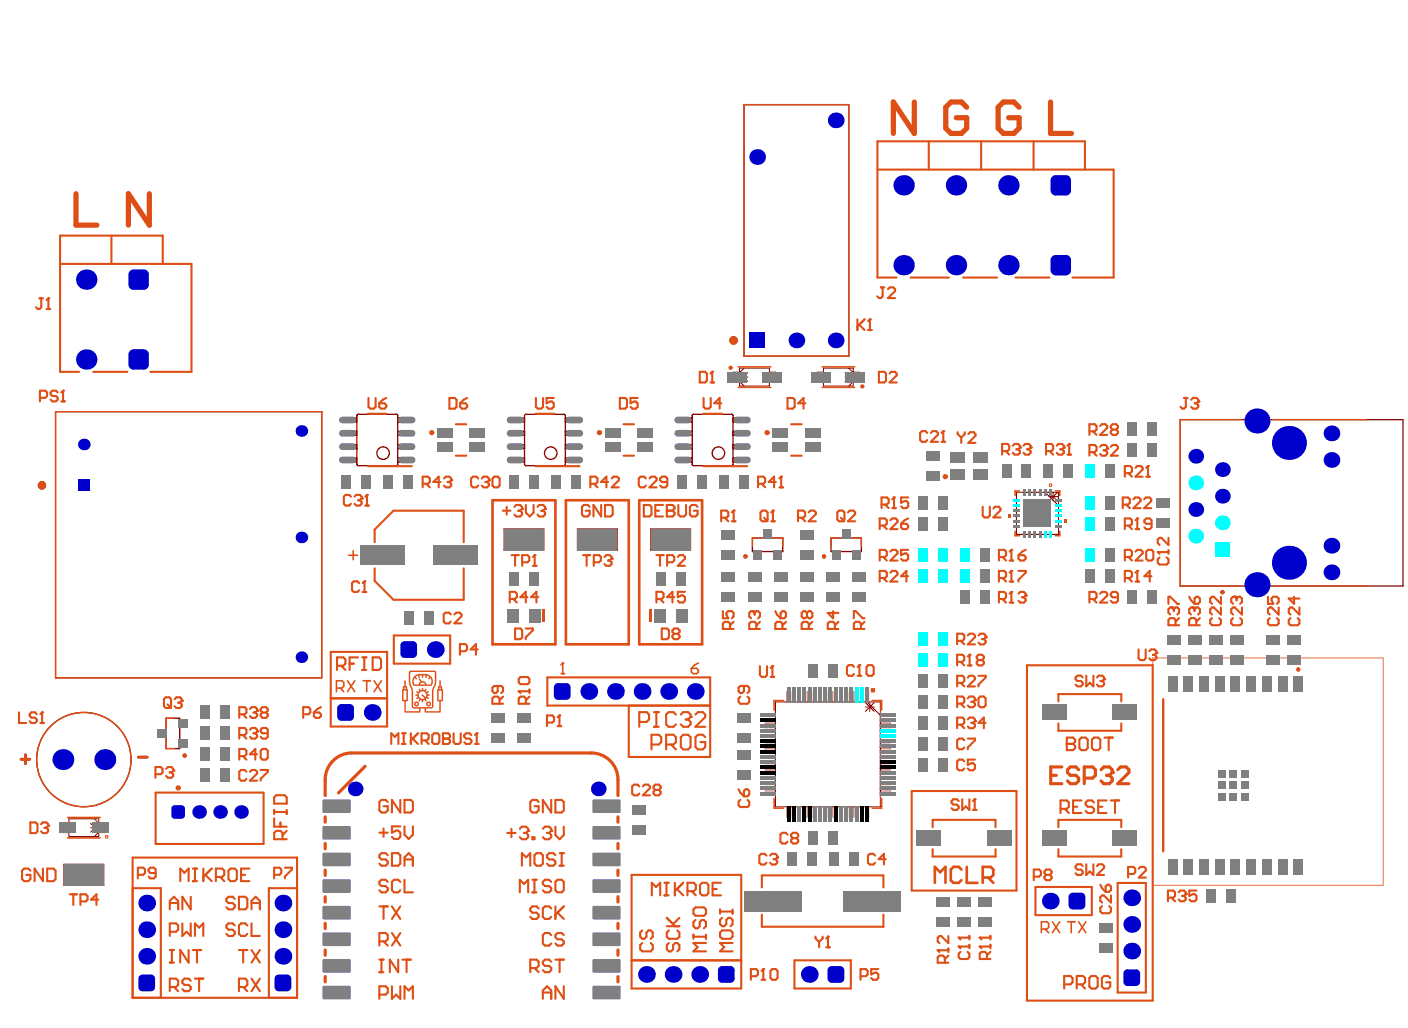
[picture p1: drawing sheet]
<svg xmlns="http://www.w3.org/2000/svg" width="447mm" height="326mm" viewBox="0 0 447 326" stroke-linecap="round" stroke-linejoin="round" font-family="sans-serif">
<path d="M365.9 208.9h73.2v72.1h-73.2z" fill="none" stroke="#e69138" stroke-width=".33"/>
<g fill="none" stroke="#800000" stroke-width=".42">
<path d="M236.2 33.2h33.3v79.8h-33.3zM17.6 130.7h84.5v84.5h-84.5zM111.9 132.7v1.3M111.9 136.9v1.3M113.3 132.7h-3.5v1.3h3.5M113.3 136.9h-3.5v1.3h3.5M113.3 131.7l.4-.2h12.1l.4 .2 .1 15.7-.3 .4h-12.3l-.4-.2zM126.3 132.7h3.4v1.3h-3.4M126.3 136.9h3.4v1.3h-3.4M127.7 132.7v1.3M127.7 136.9v1.3M165.1 132.7v1.3"/>
<path d="M165.1 136.9v1.3M166.5 132.7h-3.5v1.3h3.5M166.5 136.9h-3.5v1.3h3.5M166.6 131.7l.3-.2h12.2l.3 .2 .1 15.7-.2 .4h-12.4l-.3-.2zM179.5 132.7h3.5v1.3h-3.5M179.5 136.9h3.5v1.3h-3.5M180.9 132.7v1.3M180.9 136.9v1.3M218.3 132.7v1.3M218.3 136.9v1.3M219.7 132.7h-3.5v1.3h3.5M219.7 136.9h-3.5v1.3h3.5"/>
<path d="M219.8 131.7l.4-.2h12.1l.3 .2 .1 15.7-.2 .4h-12.3l-.4-.2zM232.7 132.7h3.5v1.3h-3.5M232.7 136.9h3.5v1.3h-3.5M234.1 132.7v1.3M234.1 136.9v1.3M374.6 133.2h70.8v52.8h-70.8zM111.9 141.1v1.3M111.9 145.4v1.2M113.3 141.1h-3.5v1.3h3.5M113.3 145.4h-3.5v1.2h3.5M126.3 141.1h3.4v1.3h-3.4M126.3 145.4h3.4v1.2h-3.4"/>
<path d="M127.7 141.1v1.3M127.7 145.4v1.2M165.1 141.1v1.3M165.1 145.4v1.2M166.5 141.1h-3.5v1.3h3.5M166.5 145.4h-3.5v1.2h3.5M179.5 141.1h3.5v1.3h-3.5M179.5 145.4h3.5v1.2h-3.5M180.9 141.1v1.3M180.9 145.4v1.2M218.3 141.1v1.3M218.3 145.4v1.2"/>
<path d="M219.7 141.1h-3.5v1.3h3.5M219.7 145.4h-3.5v1.2h3.5M232.7 141.1h3.5v1.3h-3.5M232.7 145.4h3.5v1.2h-3.5M234.1 141.1v1.3M234.1 145.4v1.2M238.9 170.8h9.6v4.3h-9.6zM263.8 170.8h9.6v4.3h-9.6zM52.7 228h4.4v9.6h-4.4z"/>
<circle cx="121.6" cy="143.8" r="1.99"/>
<circle cx="174.8" cy="143.8" r="1.99"/>
<circle cx="228.1" cy="143.8" r="1.99"/>
<circle cx="26.6" cy="241.1" r="15"/>
</g>
<g fill="none" stroke="#800000" stroke-width=".32">
<path d="M234.6 119.7h2.8M234.6 118.3l2.8 2.8M234.8 118.1h-2v3.2h2M234.8 116.9h9.5v5.6h-9.5zM236 118.3v2.8M236.2 116.9l-1.4 1.4M237.4 118.3l-2.8 2.8M244.3 118.1h2v3.2h-2M261.4 116.9h9.5v5.6h-9.5zM261.4 118.1h-2v3.2h2M268.3 118.3l2.8 2.8M268.3 119.7h2.8"/>
<path d="M269.4 116.9l1.5 1.4M269.7 118.3v2.8M270.9 118.1h2v3.2h-2M271.1 118.3l-2.8 2.8M234.8 121.1l1.4 1.4M270.9 121.1l-1.5 1.4M322.7 156.3h13.3v13.3h-13.3zM331.8 156.3l4.2 4.2M332.9 156.2l2.8 2.8M332.9 157.6h2.8M334.3 156.2v2.8M335.7 156.2l-2.8 2.8"/>
<path d="M246.2 222.8h33.3v33.3h-33.3zM246.2 239.8h-3.3v1h3.3M246.2 238.2h-3.3v.9h3.3M246.2 236.5h-3.3v.9h3.3M246.2 234.8h-3.3v1h3.3M246.2 233.2h-3.3v.9h3.3M246.2 231.5h-3.3v.9h3.3M246.2 229.8h-3.3v1h3.3M246.2 228.2h-3.3v.9h3.3M246.2 226.5h-3.3v.9h3.3M249.9 222.8v-3.3h.9v3.3M251.5 222.8v-3.3h1v3.3"/>
<path d="M253.2 222.8v-3.3h.9v3.3M254.9 222.8v-3.3h.9v3.3M256.5 222.8v-3.3h.9v3.3M258.2 222.8v-3.3h.9v3.3M259.8 222.8v-3.3h1v3.3M261.5 222.8v-3.3h.9v3.3M263.2 222.8v-3.3h.9v3.3M264.8 222.8v-3.3h1v3.3M266.5 222.8v-3.3h.9v3.3M268.2 222.8v-3.3h.9v3.3M269.8 222.8v-3.3h1v3.3M271.5 222.8v-3.3h.9v3.3"/>
<path d="M273.2 222.8v-3.3h.9v3.3M274.7 223l2.8 2.8M274.7 224.4h2.8M274.8 222.8v-3.3h.9v3.3M275.2 222.8l4.3 4.2M276.1 223v2.8M277.5 223l-2.8 2.8M279.5 226.5h3.2v.9h-3.2M279.5 228.2h3.2v.9h-3.2M279.5 229.8h3.2v1h-3.2M279.5 231.5h3.2v.9h-3.2M279.5 233.2h3.2v.9h-3.2"/>
<path d="M279.5 234.8h3.2v1h-3.2M279.5 236.5h3.2v.9h-3.2M279.5 238.2h3.2v.9h-3.2M279.5 239.8h3.2v1h-3.2M21.9 259.9h9.5v5.7h-9.5zM29.9 259.9l1.5 1.4M246.2 251.5h-3.3v.9h3.3M246.2 249.8h-3.3v.9h3.3M246.2 248.1h-3.3v1h3.3M246.2 246.5h-3.3v.9h3.3M246.2 244.8h-3.3v.9h3.3M246.2 243.1h-3.3v1h3.3"/>
<path d="M246.2 241.5h-3.3v.9h3.3M249.9 256.1v3.3h.9v-3.3M251.5 256.1v3.3h1v-3.3M253.2 256.1v3.3h.9v-3.3M254.9 256.1v3.3h.9v-3.3M256.5 256.1v3.3h.9v-3.3M258.2 256.1v3.3h.9v-3.3M259.8 256.1v3.3h1v-3.3M261.5 256.1v3.3h.9v-3.3M263.2 256.1v3.3h.9v-3.3M264.8 256.1v3.3h1v-3.3M266.5 256.1v3.3h.9v-3.3"/>
<path d="M268.2 256.1v3.3h.9v-3.3M269.8 256.1v3.3h1v-3.3M271.5 256.1v3.3h.9v-3.3M273.2 256.1v3.3h.9v-3.3M274.8 256.1v3.3h.9v-3.3M279.5 251.5h3.2v.9h-3.2M279.5 241.5h3.2v.9h-3.2M279.5 243.1h3.2v1h-3.2M279.5 244.8h3.2v.9h-3.2M279.5 246.5h3.2v.9h-3.2M279.5 248.1h3.2v1h-3.2M279.5 249.8h3.2v.9h-3.2"/>
<path d="M21.9 261.2h-2v3.1h2M28.7 261.3l2.9 2.8M28.7 262.7h2.9M30.2 261.3v2.8M31.4 264.2l-1.5 1.4M31.4 261.2h2v3.1h-2M31.6 261.3l-2.9 2.8"/>
</g>
<path d="M160 167.9h12.7v6.7h-12.7zM183.3 167.9h12.7v6.7h-12.7zM206.6 167.9h12.6v6.7h-12.6zM20.3 274.3h12.7v6.8h-12.7z" fill="none" stroke="#800000" stroke-width=".33"/>
<path d="M8.1 239.6v2.8M6.7 241h2.8M43.9 240.3h2.8" fill="none" stroke="#800000" stroke-width=".84"/>
<g fill="none" stroke="#800000" stroke-width=".66">
<circle cx="236.6" cy="176.6" r=".33"/>
<circle cx="261.6" cy="176.6" r=".33"/>
<circle cx="388" cy="188" r=".33"/>
<circle cx="58.6" cy="239.8" r=".33"/>
</g>
<g fill="none" stroke="#800000" stroke-width="1.3">
<circle cx="232.9" cy="108.1" r=".67"/>
<circle cx="13.3" cy="154.1" r=".67"/>
</g>
<g fill="#de4f16">
<path d="M320 163.1h.8v1.3h-.8z"/>
<path d="M337.9 164.8h.8v1.3h-.8z"/>
<path d="M131.4 223.5a.8 .8 0 0 1 1.6 0 .8 .8 0 0 1-1.6 0zM131.9 223.4a.36 .36 0 0 0 .7 0 .36 .36 0 0 0-.7 0z"/>
<path d="M131.6 214.6l1.3-.7h2.4l.8 .2 .8 .7 .4 .7 .1 1.1-.2 .7-.3 .4h-5.5l-.5-.8v-.9zM133.5 217l-.1 .3h1.5l-.6-.6zM132 214.9l.4 .6-.3 .1-.5-.4-.1 .3-.2 1.1 .3 .7h1.3l.6-.9-.6-.7 .2-.4 .8 .9 1.1 .3 .4 .8 1.4-.2v-1.5l-.2-.4-.4 .4h-.3l.4-.7-.4-.4h-.4l-.1 .7-.3-.1-.1-.7h-.6l-.2 .8-.3-.2v-.6h-.7l-.1 .8-.3-.2v-.5z"/>
<path d="M132.2 219.4l.6 .2 .3-.3-.2-.6 .3-.1 .3 .5 .3-.1 .3-.7 .3 .2v.5l.3 .1 .6-.5 .1 .3-.2 .4 .2 .3 .5-.2 .3 .1-.5 .5 .1 .4 .7 .2-.2 .3h-.5l-.1 .3 .5 .6-.3 .1-.5-.2-.2 .2 .2 .5-.1 .3-.5-.5-.4 .1-.2 .6-.3-.1v-.5l-.3-.1-.6 .4 .1-.7-.2-.2-.5 .2-.3-.1 .5-.5-.1-.4-.7-.2 .1-.3h.6l.1-.4-.4-.2zM133.2 219.8l-.3 .9 .5 .9 .6 .2 .8-.2-1-.8 .2-.4 1.2 .9 .1-.9-.5-.7-.8-.3z"/>
<path d="M129.9 213.1l.4-.2h7.7l.3 .2 .2 3.4-.9 2.7v5.2l-.6 .5h-1.7v.9l4.2-.1v-3.1l-.7-.1v-3.6l.2-.2 .1-.8 .4-.2v-1.5l.2-.3 .2 .2v1.7l.5 .1v.8l.3 .2v3.5l-.8 .2-.1 3.6h-4.9l-.1-1.3h-1.3l-.2 1.3-4.9-.1v-3.5l-.8-.2v-3.5l.3-.2v-.8l.4-.1v-1.7l.3-.2 .2 .3v1.5l.4 .2 .1 .8 .2 .2v3.6l-.7 .1v3.1h4.2v-.8h-1.8l-.5-.5v-5.2l-.9-2.7zM128.4 218.2l-.1 .5h.5v-.5zM139.2 219.2v3h1v-3zM128.1 219.2v3h.9v-3zM130.3 213.4v3.3l.8 2.5 .1 5.1 5.8 .1 .1-5.2 .9-2.5v-3.3zM139.5 218.2v.5h.4v-.5z"/>
<path d="M135.3 223.5a.8 .8 0 0 1 1.6 0 .8 .8 0 0 1-1.6 0zM135.7 223.4a.35 .35 0 0 0 .7 0 .35 .35 0 0 0-.7 0z"/>
</g>
<path d="M236.2 33.2h33.3v79.8h-33.3zM17.6 130.7h84.5v84.5h-84.5zM394 133.2h-19.4v52.8h19.4M404.1 133.2h29.7M241.6 170.8h-2.7v2.5M245.8 170.8h2.7v2.5M266.5 170.8h-2.7v2.5M270.7 170.8h2.7v2.5M404.1 186h29.7M52.7 234.9v2.7h2.6M55.3 228h-2.6v2.7" fill="none" stroke="#de4f16" stroke-width=".42"/>
<g fill="none" stroke="#de4f16" stroke-width=".66">
<path d="M278.5 53.8h75v34.3h-13M294.8 44.9v8.9M311.5 44.9v8.9M328.1 44.9v8.9M344.4 53.8v-8.9h-65.9v43.2h6.1M35.4 74.8v9M19.1 83.8h41.7v34.2h-13.1M51.7 83.8v-9h-32.6v43.2h6M289.1 88.1h12.1M305.8 88.1h10.7M322.4 88.1h10.8M29.6 118h10.8"/>
<path d="M116.8 131.3h6M144.7 134.7h3.3M170 131.3h6M197.9 134.7h3.4M223.2 131.3h6M251.2 134.7h3.3M116.8 148h13.9M144.7 144.7h3.3M170 148h14M197.9 144.7h3.4M223.2 148h14M251.2 144.7h3.3"/>
<path d="M118.9 172.1v-4l6-6h22.3v10M118.9 180.4v4l6 6h22.3v-10M105 206.9h17.9v23.7h-17.9zM125 201.7h17.9v9h-17.9zM326 211.2h39.9v106.4h-39.9zM105 221.7h17.9M199.6 224v16.3h25.8v-25.3h-51.6v9h51.6M336 229.6v2.4h19.9v-2.4M336 222.7v-2.4h19.9v2.4M369.3 222v48.2M49.4 251.6h34.3v16.3h-34.3zM289.4 251.1h33.3v31.6h-33.3z"/>
<path d="M42.1 272.2h52.2v44.5h-52.2zM200.5 277.7h34.8v36.1h-34.8zM296.1 262.6v-2.4h19.9v2.4M296.1 269.6v2.3h19.9v-2.3M336 262.6v-2.4h19.9v2.4M336 269.6v2.3h19.9v-2.3M42.1 281.9h9v34.8M94.3 281.9h-9v34.8M241.8 281.7v-3.8h38.6v3.8M241.8 290.4v3.8h38.6v-3.8M328.7 281.6h17.9v8.9h-17.9zM354.8 280.3h8.9v34.8h-8.9z"/>
<path d="M200.5 304.8h34.8M252.2 304.8h17.9v9h-17.9z"/>
</g>
<path d="M156.4 158.8h19.9v45.7h-19.9zM179.6 158.8h20v45.7h-20zM202.9 158.8h20v45.7h-20z" fill="none" stroke="#de4f16" stroke-width=".84"/>
<g fill="none" stroke="#de4f16" stroke-width="1">
<path d="M111.7 239h76M103.2 247.5v5M103.2 259.3v1.7M115.9 243.2l-8.4 8.5M196.2 247.5v5M196.2 259.3v1.7M103.2 267.7v1.7M103.2 276.2v1.7M196.2 267.7v1.7M196.2 276.2v1.7M103.2 284.6v1.7M103.2 293.1v1.7"/>
<path d="M196.2 284.6v1.7M196.2 293.1v1.7M103.2 301.5v1.7M103.2 310v1.7M196.2 301.5v1.7M196.2 310v1.7"/>
</g>
<g fill="none" stroke="#de4f16" stroke-width=".51">
<path d="M234.4 116.4h10.3M261 116.4h10.3M234.4 123h10.3M261 123h10.3M323.6 155.8h-1.4v1.5M335 155.8h1.4v1.5M322.2 168.6v1.4h1.4M336.4 168.6v1.4h-1.4M248.8 222.4h-3.1v3M276.9 222.4h3v3M21.5 259.5h10.3M245.7 253.5v3h3.1"/>
<path d="M279.9 253.5v3h-3M21.5 266h10.3"/>
</g>
<g fill="#de4f16">
<path d="M206.3 193.4h.6v4h-.6z" fill-rule="evenodd"/>
<path d="M172.3 193.4h.7v4h-.7z" fill-rule="evenodd"/>
</g>
<path d="M202.9 229.2h2.4l.7-.8v-1.6l-.7-.7h-2.4v4.6M207.6 226.1h1.5M207.6 230.7h1.5M208.4 226.1v4.6M214.6 226.8l-.8-.7h-1.6l-.7 .7v3.1l.7 .8h1.6l.8-.8M216.1 226.8l.8-.7h1.6l.7 .7v.8" fill="none" stroke="#de4f16" stroke-width=".66"/>
<circle cx="219.2" cy="227.6" r=".33" fill="#de4f16"/>
<g fill="none" stroke="#de4f16" stroke-width=".66">
<path d="M206.8 236.3h2.3l.8-.7v-1.6l-.8-.8h-2.3v4.7M211.5 236.3h2.3l.8-.7v-1.6l-.8-.8h-2.3v4.7M213 236.3l1.6 1.6M216.9 233.2h1.6l.7 .8v3.1l-.7 .8h-1.6l-.8-.8v-3.1zM217.7 228.4h.8M218.5 228.4l.7 .8v.7l-.7 .8h-1.6l-.8-.8M219.2 227.6l-.7 .8M220.8 226.8l.8-.7h1.5l.8 .7v.8l-3.1 3.1h3.1M223.9 234l-.8-.8h-1.5l-.8 .8v3.1l.8 .8h1.5l.8-.8v-1.5h-1.6M9.7 276.4l-.7-.7h-1.3l-.7 .7v2.6l.7 .7h1.3l.7-.7v-1.3h-1.4M13.6 275.7v4l-2.6-4v4M15 275.7h2l.6 .7v2.6l-.6 .7h-2z"/>
<path d="M161 264.4h2.7M162.3 263.1v2.6M165 263.1l.7-.7h1.3l.7 .7v.6M165.7 274.8v-4l1.3 1.4 1.3-1.4v4M169 279.3h1.3M169.7 271.5l.6-.7h1.4l.6 .7v2.6l-.6 .7h-1.4l-.6-.7zM169.7 279.3v4M175 279.9l-.7-.6h-1.3l-.7 .6v.7l.7 .7h1.3l.7 .6v.7l-.7 .7h-1.3l-.7-.7M176.3 271.5l-.7-.7h-1.3l-.6 .7v.7l.6 .6h1.3l.7 .7v.6l-.7 .7h-1.3l-.6-.7M177 279.3h1.3l.7 .6v2.7l-.7 .7h-1.3l-.7-.7v-2.7zM177.6 270.8h1.4M177.6 274.8h1.4"/>
<path d="M178.3 270.8v4M165 283.3v-4l1.3 1.3 1.4-1.3v4M169 283.3h1.3M171 288.4l-.7-.7h-1.3l-.7 .7v.6l.7 .7h1.3l.7 .7v.6l-.7 .7h-1.3l-.7-.7M175 288.4l-.7-.7h-1.3l-.7 .7v2.6l.7 .7h1.3l.7-.7M175 296.8l-.7-.6h-1.3l-.7 .6v2.7l.7 .7h1.3l.7-.7M176.3 287.7v4M177 289.7l2 2M179 296.8l-.7-.6h-1.3l-.7 .6v.7l.7 .7h1.3l.7 .6v.7l-.7 .7h-1.3l-.7-.7M179 287.7l-2.7 2.7M168.3 307.3h2l.7-.7v-1.3l-.7-.7h-2v4M169.7 307.3l1.3 1.3"/>
<path d="M175 305.3l-.7-.7h-1.3l-.7 .7v.6l.7 .7h1.3l.7 .7v.6l-.7 .7h-1.3l-.7-.7M176.3 304.6h2.7M177.6 304.6v4"/>
</g>
<circle cx="167.7" cy="263.7" r=".33" fill="#de4f16"/>
<path d="M166.3 264.4h.7M167 264.4l.7 .7v.6l-.7 .7h-1.3l-.7-.7M167.7 263.7l-.7 .7M169 265.7h.7v.7h-.7zM172.3 263.1l.7-.7h1.3l.7 .7v.6" fill="none" stroke="#de4f16" stroke-width=".66"/>
<circle cx="175" cy="263.7" r=".33" fill="#de4f16"/>
<g fill="none" stroke="#de4f16" stroke-width=".66">
<path d="M107 211.3h2l.7-.6v-1.4l-.7-.6h-2v4M108.3 211.3l1.4 1.4M111 210.7h1.3M113.6 208.7h-2.6v4M115 208.7h1.3M115 212.7h1.3M115.6 208.7v4M118.3 208.7h2l.7 .6v2.7l-.7 .7h-2zM276.7 218.8h.8v.7h-.8zM87 253.1l.7-.7h2.7l.6 .7v2h-4zM87 257.1v1.3M87 259.7v2.7h4"/>
<path d="M87 257.8h4M91 257.1v1.3M123.1 254.6l-.7-.7h-1.3l-.7 .7v2.6l.7 .7h1.3l.7-.7v-1.3h-1.3M127.1 253.9v4l-2.7-4v4M128.4 253.9h2l.7 .7v2.6l-.7 .7h-2zM171 254.6l-.7-.7h-1.3l-.7 .7v2.6l.7 .7h1.3l.7-.7v-1.3h-1.3M175 253.9v4l-2.7-4v4M176.3 253.9h2l.7 .7v2.6l-.7 .7h-2zM57.2 279.7v-4l1.4 1.3 1.3-1.3v4M61.2 275.7h1.3M61.2 279.7h1.3M61.9 275.7v4"/>
<path d="M64.5 275.7v4M65.2 277.7l2 2M67.2 275.7l-2.7 2.7M68.5 278.4h2l.7-.7v-1.3l-.7-.7h-2v4M69.9 278.4l1.3 1.3M73.2 275.7h1.3l.7 .7v2.6l-.7 .7h-1.3l-.7-.7v-2.6zM76.5 277.7h1.3M79.2 275.7h-2.7v4h2.7M89 261.1v1.3M89.7 266.4v-2l-.7-.7h-1.3l-.7 .7v2h4M91 263.7l-1.3 1.4M120.4 264.3h2.7"/>
<path d="M121.8 263v2.6M123.1 279.9l-.7-.6h-1.3l-.7 .6v.7l.7 .7h1.3l.7 .6v.7l-.7 .7h-1.3l-.7-.7M123.1 271.5l-.7-.7h-1.3l-.7 .7v.7l.7 .6h1.3l.7 .7v.6l-.7 .7h-1.3l-.7-.7M124.4 270.8h2l.7 .7v2.6l-.7 .7h-2zM127.1 279.9l-.7-.6h-1.3l-.7 .6v2.7l.7 .7h1.3l.7-.7M127.1 262.3h-2.7v2l1.3-.7h.7l.7 .7v1.3l-.7 .7h-1.3l-.7-.7M128.4 279.3v4h2.7M128.4 262.3v2.7l1.3 1.3 1.4-1.3v-2.7M128.4 274.8v-2.6l1.3-1.4 1.4 1.4v2.6M128.4 272.8h2.7M173.7 264.4h.6M174.3 264.4l.7 .7v.6l-.7 .7h-1.3l-.7-.7"/>
<path d="M175 263.7l-.7 .7M176.3 262.4v2.7l1.3 1.3 1.4-1.3v-2.7M74.5 285.3l-.6-.6h-1.4l-.6 .6v.7l.6 .7h1.4l.6 .6v.7l-.6 .7h-1.4l-.6-.7M74.5 293.8l-.6-.7h-1.4l-.6 .7v.6l.6 .7h1.4l.6 .7v.6l-.6 .7h-1.4l-.6-.7M75.9 284.7h1.9l.7 .6v2.7l-.7 .7h-1.9zM78.5 293.8l-.7-.7h-1.3l-.6 .7v2.6l.6 .7h1.3l.7-.7M79.8 286.7h2.7M79.8 288.7v-2.7l1.4-1.3 1.3 1.3v2.7M79.8 293.1v4h2.7M120.4 298.8h2l.7-.6v-1.4l-.7-.6h-2v4M120.4 287.7h2.7M121.8 287.7v4"/>
<path d="M121.8 298.8l1.3 1.4M124.4 287.7l2.7 4M124.4 296.2l2.7 4M127.1 287.7l-2.7 4M127.1 296.2l-2.7 4M75.9 313.3h1.9l.7-.7v-1.3l-.7-.7h-1.9v4M75.9 301.6h2.6M77.2 301.6v4M77.2 313.3l1.3 1.3M79.8 301.6l2.7 4M79.8 310.6l2.7 4M82.5 301.6l-2.7 4"/>
<path d="M82.5 310.6l-2.7 4M120.4 315.7h2l.7-.6v-1.4l-.7-.6h-2v4M120.4 304.6h1.4M120.4 308.6h1.4M121.1 304.6v4M124.4 313.1v4l1.3-1.4 1.4 1.4v-4M126.4 304.6v4l-2.6-4v4M127.7 304.6h2.7M128.4 317.1v-4l1.3 1.3 1.4-1.3v4M129.1 304.6v4M172.3 317.1v-2.7l1.4-1.3 1.3 1.3v2.7M172.3 315.1h2.7"/>
<path d="M179 313.1v4l-2.7-4v4M337.8 312.5h2l.7-.7v-1.3l-.7-.7h-2v4M341.8 312.5h2l.7-.7v-1.3l-.7-.7h-2v4M343.1 312.5l1.4 1.3M345.8 310.5l.7-.7h1.3l.7 .7v2.6l-.7 .7h-1.3l-.7-.7zM352.5 310.5l-.7-.7h-1.3l-.7 .7v2.6l.7 .7h1.3l.7-.7v-1.3h-1.4"/>
</g>
<path d="M106.8 218.4h1.8l.5-.6v-1.1l-.5-.6h-1.8v3.5M108 218.4l1.1 1.2M110.3 216.1l2.3 3.5M112.6 216.1l-2.3 3.5M115.3 216.1h2.3M116.4 216.1v3.5M118.7 216.1l2.4 3.5M121.1 216.1l-2.4 3.5" fill="none" stroke="#de4f16" stroke-width=".5"/>
<path d="M8.1 239.6v2.8M6.7 241h2.8M43.9 240.3h2.8" fill="none" stroke="#de4f16" stroke-width=".84"/>
<path d="M333.6 246.1h1.7M337.1 243.4h-3.5v5.4h3.5M342.4 244.3l-.9-.9h-1.7l-.9 .9v.9l.9 .9h1.7l.9 .9v.9l-.9 .9h-1.7l-.9-.9M344.2 247h2.7l.8-.9v-1.8l-.8-.9h-2.7v5.4M349.5 244.3l.9-.9h1.8l.9 .9v.9" fill="none" stroke="#de4f16" stroke-width="1"/>
<circle cx="353.1" cy="245.2" r=".5" fill="#de4f16"/>
<path d="M351.3 246.1h.9M352.2 246.1l.9 .9v.9l-.9 .9h-1.8l-.9-.9M353.1 245.2l-.9 .9M354.8 244.3l.9-.9h1.8l.9 .9v.9l-3.6 3.6h3.6" fill="none" stroke="#de4f16" stroke-width="1"/>
<path d="M305.2 276l-.8-.8h-1.7l-.9 .8v3.4l.9 .8h1.7l.8-.8M306.9 275.2v5h3.4M312 278.6h2.5l.8-.9v-1.7l-.8-.8h-2.5v5M313.7 278.6l1.6 1.6M296.8 280.2v-5l1.6 1.7 1.7-1.7v5" fill="none" stroke="#de4f16" stroke-width=".84"/>
<path d="M110.7 176.3h2.8M112.1 174.8v2.9" fill="none" stroke="#de4f16" stroke-width=".5"/>
<path d="M204.4 160.3h1.8l.6 .6v2.4l-.6 .6h-1.8zM208 162.1h1.2M210.5 160.3h-2.5v3.6h2.5M211.7 160.3v3.6h1.8l.6-.6v-.6l-.6-.6h-1.8" fill="none" stroke="#de4f16" stroke-width=".66"/>
<circle cx="211.7" cy="162.1" r=".33" fill="#de4f16"/>
<path d="M159.6 162.1h2.5M160.8 160.9v2.4M163.3 160.9l.6-.6h1.2l.6 .6v.6M187.2 160.9l-.6-.6h-1.2l-.7 .6v2.4l.7 .6h1.2l.6-.6v-1.2h-1.2M190.8 160.3v3.6l-2.4-3.6v3.6M192.1 160.3h1.8l.6 .6v2.4l-.6 .6h-1.8zM211.7 160.3h1.8l.6 .6v.6l-.6 .6h-1.8M215.3 160.3v3l.7 .6h1.2l.6-.6v-3M221.4 160.9l-.6-.6h-1.2l-.6 .6v2.4l.6 .6h1.2l.6-.6v-1.2h-1.2" fill="none" stroke="#de4f16" stroke-width=".66"/>
<circle cx="165.7" cy="161.5" r=".33" fill="#de4f16"/>
<path d="M164.5 162.1h.6M165.1 162.1l.6 .6v.6l-.6 .6h-1.2l-.6-.6M165.7 161.5l-.6 .6M166.9 160.3v2.4l1.3 1.2 1.2-1.2v-2.4M170.6 160.9l.6-.6h1.2l.6 .6v.6" fill="none" stroke="#de4f16" stroke-width=".66"/>
<circle cx="173" cy="161.5" r=".33" fill="#de4f16"/>
<g fill="none" stroke="#de4f16" stroke-width=".66">
<path d="M171.8 162.1h.6M172.4 162.1l.6 .6v.6l-.6 .6h-1.2l-.6-.6M173 161.5l-.6 .6M53.9 288.7v-2.7l1.3-1.3 1.4 1.3v2.7M53.9 295.8h2l.7-.7v-1.3l-.7-.7h-2v4M53.9 286.7h2.7M57.9 293.1v4l1.3-1.3 1.3 1.3v-4M60.5 284.7v4l-2.6-4v4M61.9 297.1v-4l1.3 1.3 1.3-1.3v4M203.9 299.3l-.7 .7v1.3l.7 .7h2.7l.6-.7v-1.3l-.6-.7M203.9 295.3l-.7 .7v1.3l.7 .7h.7l.6-.7v-1.3l.7-.7h.7l.6 .7v1.3l-.6 .7M206.9 284.2v-4l1.4 1.4 1.3-1.4v4"/>
<path d="M210.9 280.2h1.3M210.9 284.2h1.3M211.6 280.2v4M211.7 294h4M211.7 291.4l2.6 2.6M212.3 299.3l-.6 .7v1.3l.6 .7h.7l.7-.7v-1.3l.6-.7h.7l.7 .7v1.3l-.7 .7M212.3 295.3l-.6 .7v1.3l.6 .7h2.7l.7-.7v-1.3l-.7-.7M214.2 280.2v4M214.9 282.2l2 2M215.7 291.4l-2 1.9M216.9 280.2l-2.7 2.7M218.2 282.9h2l.7-.7v-1.3l-.7-.7h-2v4"/>
<path d="M219.6 282.9l1.3 1.3M220.1 288.7l.7-.7h2.7l.6 .7v1.3l-.6 .7h-2.7l-.7-.7zM220.1 296.7v1.3M220.1 297.3h4M220.8 292l-.7 .7v1.3l.7 .7h.7l.6-.7v-1.3l.7-.7h.7l.6 .7v1.3l-.6 .7M222.2 280.9l.7-.7h1.3l.7 .7v2.6l-.7 .7h-1.3l-.7-.7zM224.1 299.3h-4l1.4 1.4-1.4 1.3h4M224.1 296.7v1.3M226.2 282.2h1.3M228.6 296l.6-.7h2.7l.7 .7v1.3l-.7 .7h-2.7l-.6-.7zM228.6 288.7v1.3M228.6 289.4h4"/>
<path d="M228.9 280.2h-2.7v4h2.7M229.2 291.4l-.6 .6v1.3l.6 .7h.7l.7-.7v-1.3l.6-.6h.7l.7 .6v1.3l-.7 .7M232.6 299.3h-4l1.3 1.4-1.3 1.3h4M232.6 288.7v1.3M53.9 313.3h2l.7-.7v-1.3l-.7-.7h-2v4M53.9 301.6h1.3M53.9 305.6h1.3M54.6 301.6v4M55.2 313.3l1.4 1.3M59.9 301.6v4l-2.7-4v4M60.5 311.3l-.6-.7h-1.3l-.7 .7v.7l.7 .6h1.3l.6 .7v.7l-.6 .6h-1.3l-.7-.6M61.2 301.6h2.7"/>
<path d="M61.9 310.6h2.6M62.5 301.6v4M63.2 310.6v4"/>
</g>
<path d="M333.1 153.7h.7v.7h-.7z" fill="none" stroke="#de4f16" stroke-width=".32"/>
<path d="M178.1 213.8h1.1M178.6 210.5v3.3" fill="none" stroke="#de4f16" stroke-width=".51"/>
<circle cx="178.6" cy="210.5" r=".25" fill="#de4f16"/>
<path d="M178.6 210.5l-.5 .5M219.5 212.2h1.6l.6 .5v.6l-.6 .5h-1.1l-.5-.5zM221.7 210.5l-1.1 .5-1.1 1.2" fill="none" stroke="#de4f16" stroke-width=".51"/>
<path d="M338.7 234.1v4h1.9l.7-.6v-.7l-.7-.7h-1.9" fill="none" stroke="#de4f16" stroke-width=".66"/>
<circle cx="338.7" cy="236.1" r=".33" fill="#de4f16"/>
<g fill="none" stroke="#de4f16" stroke-width=".66">
<path d="M185.1 176.2h2.3M186.2 176.2v3.4M188.5 178.5h1.7l.6-.6v-1.1l-.6-.6h-1.7v3.4M191.9 176.8l.5-.6h1.2l.5 .6v.6M338.7 234.1h1.9l.7 .7v.7l-.7 .6h-1.9M343.3 234.1h1.3l.7 .7v2.7l-.7 .6h-1.3l-.7-.6v-2.7zM347.3 234.1h1.3l.7 .7v2.7l-.7 .6h-1.3l-.7-.6v-2.7zM350.6 234.1h2.7M352 234.1v4M336.7 256.8h2l.6-.7v-1.3l-.6-.7h-2v4M338 256.8l1.3 1.3M340.6 256.1h1.4"/>
<path d="M343.3 254.1h-2.7v4h2.7M347.3 254.8l-.7-.7h-1.3l-.7 .7v.6l.7 .7h1.3l.7 .7v.6l-.7 .7h-1.3l-.7-.7M348.6 256.1h1.4M351.3 254.1h-2.7v4h2.7M352.6 254.1h2.7M354 254.1v4M22.1 283.9h2.3M23.3 283.9v3.4M25.5 286.1h1.7l.6-.5v-1.2l-.6-.5h-1.7v3.4M31.2 285.6h-2.3l1.7-1.7v3.4"/>
</g>
<path d="M33.5 265.3h.7v.7h-.7z" fill="none" stroke="#de4f16" stroke-width=".32"/>
<circle cx="194.1" cy="177.4" r=".33" fill="#de4f16"/>
<path d="M12.5 94.7h1.2M13.1 94.7v2.8l-.6 .6h-.5l-.6-.6M14.8 98.1h1.1M15.4 94.7v3.4M193 177.9h.6M193.6 177.9l.5 .6v.5l-.5 .6h-1.2l-.5-.6M194.1 177.4l-.5 .5M208.4 176.2h2.2M209.5 176.2v3.4M211.8 178.5h1.7l.5-.6v-1.1l-.5-.6h-1.7v3.4M215.2 176.8l.5-.6h1.2l.5 .6v.6l-2.2 2.2h2.2" fill="none" stroke="#de4f16" stroke-width=".66"/>
<circle cx="15.4" cy="94.7" r=".33" fill="#de4f16"/>
<path d="M15.4 94.7l-.6 .6M304 137.2v.6l1.1 1.1M305.1 138.9v1.7M306.3 137.2v.6l-1.2 1.1M307.4 137.8l.6-.6h1.1l.6 .6v.5l-2.3 2.3h2.3M258.9 297.3v.6l1.1 1.1M260 299v1.7M261.2 297.3v.6l-1.2 1.1M262.8 297.3v3.4M262.3 300.7h1.1" fill="none" stroke="#de4f16" stroke-width=".66"/>
<circle cx="262.8" cy="297.3" r=".33" fill="#de4f16"/>
<path d="M117 126.3v2.8l.5 .6h1.2l.5-.6v-2.8M120.4 128h1.7l.5 .6v.5l-.5 .6h-1.2l-.5-.6zM122.6 126.3l-1.1 .6-1.1 1.1M170.1 126.3v2.8l.6 .6h1.1l.6-.6v-2.8M175.8 126.3h-2.3v1.7l1.1-.5h.6l.6 .5v1.1l-.6 .6h-1.1l-.6-.6M223.4 126.3v2.8l.5 .6h1.2l.5-.6v-2.8M229 128h-2.3l1.7-1.7v3.4M361.4 206.2v2.8l.6 .6h1.1l.6-.6v-2.8M364.8 206.7l.6-.5h1.1l.6 .5v.6M262.8 297.3l-.5 .6" fill="none" stroke="#de4f16" stroke-width=".66"/>
<circle cx="367.1" cy="207.3" r=".33" fill="#de4f16"/>
<path d="M312 160.9v2.8l.5 .5h1.2l.5-.5v-2.8M315.3 161.4l.6-.5h1.1l.6 .5v.6l-2.3 2.2h2.3M241.2 211.5v2.8l.6 .6h1.1l.6-.6v-2.8M244.6 214.9h1.2M245.2 211.5v3.4M366 207.9h.5M366.5 207.9l.6 .5v.6l-.6 .6h-1.1l-.6-.6M367.1 207.3l-.6 .6" fill="none" stroke="#de4f16" stroke-width=".66"/>
<circle cx="245.2" cy="211.5" r=".33" fill="#de4f16"/>
<path d="M162.4 176.2h2.2M163.5 176.2v3.4M165.8 178.5h1.7l.5-.6v-1.1l-.5-.6h-1.7v3.4M169.2 179.6h1.1M169.7 176.2v3.4M245.2 211.5l-.6 .5" fill="none" stroke="#de4f16" stroke-width=".66"/>
<circle cx="169.7" cy="176.2" r=".33" fill="#de4f16"/>
<path d="M169.7 176.2l-.5 .6M343.7 215l-.6-.5h-1.1l-.6 .5v.6l.6 .6h1.1l.6 .5v.6l-.6 .6h-1.1l-.6-.6M344.8 214.5v3.4l1.2-1.2 1.1 1.2v-3.4M348.2 215l.6-.5h1.1l.6 .5v.6" fill="none" stroke="#de4f16" stroke-width=".66"/>
<circle cx="350.5" cy="215.6" r=".33" fill="#de4f16"/>
<path d="M349.4 216.2h.5M349.9 216.2l.6 .5v.6l-.6 .6h-1.1l-.6-.6M350.5 215.6l-.6 .6M304.3 254.3l-.5-.6h-1.2l-.5 .6v.5l.5 .6h1.2l.5 .6v.5l-.5 .6h-1.2l-.5-.6M305.5 253.7v3.4l1.1-1.1 1.1 1.1v-3.4M308.9 257.1h1.1M309.4 253.7v3.4M343.7 274.9l-.6-.5h-1.1l-.6 .5v.6l.6 .5h1.1l.6 .6v.6l-.6 .5h-1.1l-.6-.5M344.8 274.4v3.3l1.2-1.1 1.1 1.1v-3.3M348.2 274.9l.6-.5h1.1l.6 .5v.6l-2.3 2.2h2.3" fill="none" stroke="#de4f16" stroke-width=".66"/>
<circle cx="309.4" cy="253.7" r=".33" fill="#de4f16"/>
<g fill="none" stroke="#de4f16" stroke-width=".66">
<path d="M134.2 153.6h1.7l.5-.6v-1.1l-.5-.6h-1.7v3.4M135.3 153.6l1.1 1.1M139.8 153h-2.2l1.7-1.7v3.4M141 151.9l.5-.6h1.2l.5 .6v.5M161.8 190.1h1.7l.6-.5v-1.2l-.6-.5h-1.7v3.4M162.9 190.1l1.2 1.2M167.5 189.6h-2.3l1.7-1.7v3.4M170.9 189.6h-2.3l1.7-1.7v3.4M208.4 190.1h1.7l.5-.5v-1.2l-.5-.5h-1.7v3.4M209.5 190.1l1.1 1.2M214 189.6h-2.2l1.7-1.7v3.4M217.4 187.9h-2.2v1.7l1.1-.6h.6l.5 .6v1.1l-.5 .6h-1.2l-.5-.6"/>
<path d="M309.4 253.7l-.5 .6"/>
</g>
<circle cx="143.2" cy="152.4" r=".33" fill="#de4f16"/>
<path d="M142.1 153h.6M142.7 153l.5 .6v.5l-.5 .6h-1.2l-.5-.6M143.2 152.4l-.5 .6M187.4 153.6h1.7l.6-.6v-1.1l-.6-.6h-1.7v3.4M188.5 153.6l1.2 1.1M193.1 153h-2.3l1.7-1.7v3.4M194.2 151.9l.6-.6h1.1l.6 .6v.5l-2.3 2.3h2.3M240.6 153.6h1.7l.6-.6v-1.1l-.6-.6h-1.7v3.4M241.8 153.6l1.1 1.1M246.3 153h-2.3l1.7-1.7v3.4M247.4 154.7h1.2M248 151.3v3.4" fill="none" stroke="#de4f16" stroke-width=".66"/>
<circle cx="248" cy="151.3" r=".33" fill="#de4f16"/>
<path d="M248 151.3l-.6 .6M76 233.3h1.7l.5-.5v-1.2l-.5-.5h-1.7v3.4M77.1 233.3l1.1 1.2M79.4 231.6l.5-.5h1.1l.6 .5v.6M81.6 239.4h-2.2l1.6-1.7v3.4M82.7 238.3l.6-.6h1.1l.6 .6v2.3l-.6 .5h-1.1l-.6-.5zM76 240h1.7l.5-.6v-1.1l-.5-.6h-1.7v3.4M77.1 240l1.1 1.1" fill="none" stroke="#de4f16" stroke-width=".66"/>
<circle cx="81.6" cy="232.2" r=".33" fill="#de4f16"/>
<path d="M76 226.7h1.7l.5-.5v-1.2l-.5-.5h-1.7v3.4M77.1 226.7l1.1 1.2M79.4 225l.5-.5h1.1l.6 .5v.6M80.5 232.8h.5M81 232.8l.6 .5v.6l-.6 .6h-1.1l-.5-.6M81.6 232.2l-.6 .6M85 232.8h-1.7l-.6-.6v-.6l.6-.5h1.1l.6 .5v2.3l-.6 .6h-1.1l-.6-.6" fill="none" stroke="#de4f16" stroke-width=".66"/>
<circle cx="81.6" cy="225.6" r=".33" fill="#de4f16"/>
<path d="M372.1 192.8h-.6l-.6 .6v1.1l.6 .6M373.2 198.5v-1.7l-.6-.6h-1.1l-.6 .6v1.7h3.4M374.3 196.2l-1.1 1.1M80.5 226.2h.5M81 226.2l.6 .5v.6l-.6 .6h-1.1l-.5-.6M81.6 225.6l-.6 .6M83.3 226.2h1.1M83.3 226.2l-.6 .5v.6l.6 .6h1.1l.6-.6v-.6l-.6-.5M83.3 226.2l-.6-.6v-.6l.6-.5h1.1l.6 .5v.6l-.6 .6" fill="none" stroke="#de4f16" stroke-width=".66"/>
<circle cx="372.1" cy="192.8" r=".33" fill="#de4f16"/>
<path d="M370.9 191.7v-2.3h.6l2.2 2.3h.6M372.1 192.8l.5 .6M372.6 193.4v.5M372.6 193.4l.6-.6h.5l.6 .6v1.1l-.6 .6M378.6 192.8h-.5l-.6 .6v1.1l.6 .6M379.8 198.5v-1.7l-.6-.6h-1.1l-.6 .6v1.7h3.4M380.9 196.2l-1.1 1.1" fill="none" stroke="#de4f16" stroke-width=".66"/>
<circle cx="378.6" cy="192.8" r=".33" fill="#de4f16"/>
<path d="M377.5 189.4l.6 1.2 1.1 1.1M378.6 192.8l.6 .6M379.2 190l.6-.6h.5l.6 .6v1.1l-.6 .6h-1.1zM379.2 193.4v.5M379.2 193.4l.6-.6h.5l.6 .6v1.1l-.6 .6M370.8 285h1.7l.5-.6v-1.1l-.5-.6h-1.7v3.4M371.9 285l1.1 1.1M374.2 283.3l.5-.6h1.2l.5 .6v.5" fill="none" stroke="#de4f16" stroke-width=".66"/>
<circle cx="376.4" cy="283.8" r=".33" fill="#de4f16"/>
<path d="M303.8 230h1.7l.6-.5v-1.2l-.6-.5h-1.7v3.4M305 230l1.1 1.2M307.2 228.3l.6-.5h1.1l.6 .5v.6M375.3 284.4h.6M375.9 284.4l.5 .6v.5l-.5 .6h-1.2l-.5-.6M376.4 283.8l-.5 .6M379.8 282.7h-2.3v1.7l1.2-.6h.5l.6 .6v1.1l-.6 .6h-1.1l-.6-.6" fill="none" stroke="#de4f16" stroke-width=".66"/>
<circle cx="309.5" cy="228.9" r=".33" fill="#de4f16"/>
<path d="M318.1 143.2h1.7l.6-.6v-1.1l-.6-.6h-1.7v3.4M319.3 143.2l1.1 1.1M321.5 141.5l.6-.6h1.1l.6 .6v.5M308.4 229.5h.5M308.9 229.5l.6 .5v.6l-.6 .6h-1.1l-.6-.6M309.5 228.9l-.6 .6M312.9 229.5h-2.3l1.7-1.7v3.4" fill="none" stroke="#de4f16" stroke-width=".66"/>
<circle cx="323.8" cy="142" r=".33" fill="#de4f16"/>
<path d="M322.6 142.6h.6M323.2 142.6l.6 .6v.5l-.6 .6h-1.1l-.6-.6M323.8 142l-.6 .6M324.9 141.5l.6-.6h1.1l.6 .6v.5" fill="none" stroke="#de4f16" stroke-width=".66"/>
<circle cx="327.2" cy="142" r=".33" fill="#de4f16"/>
<path d="M326 142.6h.6M326.6 142.6l.6 .6v.5l-.6 .6h-1.1l-.6-.6M327.2 142l-.6 .6M345.8 143.5h1.7l.6-.6v-1.1l-.6-.5h-1.7v3.3M347 143.5l1.1 1.1M349.2 141.8l.6-.5h1.1l.6 .5v.6" fill="none" stroke="#de4f16" stroke-width=".66"/>
<circle cx="351.5" cy="142.4" r=".33" fill="#de4f16"/>
<path d="M332.1 143.2h1.7l.5-.6v-1.1l-.5-.6h-1.7v3.4M333.2 143.2l1.1 1.1M335.5 141.5l.5-.6h1.2l.5 .6v.5M350.4 142.9h.5M350.9 142.9l.6 .6v.6l-.6 .5h-1.1l-.6-.5M351.5 142.4l-.6 .5M352.6 141.8l.6-.5h1.1l.6 .5v.6l-2.3 2.2h2.3" fill="none" stroke="#de4f16" stroke-width=".66"/>
<circle cx="337.7" cy="142" r=".33" fill="#de4f16"/>
<path d="M336.6 142.6h.6M337.2 142.6l.5 .6v.5l-.5 .6h-1.2l-.5-.6M337.7 142l-.5 .6M338.8 144.3h1.2M339.4 140.9v3.4" fill="none" stroke="#de4f16" stroke-width=".66"/>
<circle cx="339.4" cy="140.9" r=".33" fill="#de4f16"/>
<path d="M339.4 140.9l-.6 .6M303.8 223.4h1.7l.6-.6v-1.1l-.6-.6h-1.7v3.4M305 223.4l1.1 1.1M307.2 221.7l.6-.6h1.1l.6 .6v.5" fill="none" stroke="#de4f16" stroke-width=".66"/>
<circle cx="309.5" cy="222.2" r=".33" fill="#de4f16"/>
<g fill="none" stroke="#de4f16" stroke-width=".66">
<path d="M345.8 136.9h1.7l.6-.5v-1.2l-.6-.5h-1.7v3.4M347 136.9l1.1 1.2M349.2 135.2l.6-.5h1.1l.6 .5v.6l-2.3 2.3h2.3M353.2 136.4l-.6-.6v-.6l.6-.5h1.1l.6 .5v.6l-.6 .6M353.2 136.4l-.6 .5v.6l.6 .6h1.1l.6-.6v-.6l-.6-.5M353.2 136.4h1.1M279.3 166.8h1.7l.5-.5v-1.2l-.5-.5h-1.7v3.4M279.3 176.8h1.7l.5-.6v-1.1l-.5-.6h-1.7v3.4M280.4 166.8l1.1 1.2M280.4 176.8l1.1 1.1M282.6 165.1l.6-.5h1.1l.6 .5v.6l-2.3 2.3h2.3M282.6 175.1l.6-.6h1.1l.6 .6v.6l-2.3 2.2h2.3"/>
<path d="M286 166.3h1.7l.6 .5v.6l-.6 .6h-1.1l-.6-.6zM288.3 164.6l-1.1 .5-1.2 1.2M288.3 174.5h-2.3v1.7l1.2-.5h.5l.6 .5v1.2l-.6 .5h-1.1l-.6-.5M279.3 183.5h1.7l.5-.6v-1.1l-.5-.6h-1.7v3.4M280.4 183.5l1.1 1.1M282.6 181.8l.6-.6h1.1l.6 .6v.5l-2.3 2.3h2.3M288.3 182.9h-2.3l1.7-1.7v3.4M345.8 190.2h1.7l.6-.6v-1.1l-.6-.6h-1.7v3.4M347 190.2l1.1 1.1M349.2 188.5l.6-.6h1.1l.6 .6v.5l-2.3 2.3h2.3M354.9 189.6h-1.7l-.6-.6v-.5l.6-.6h1.1l.6 .6v2.2l-.6 .6h-1.1l-.6-.6M303.8 203.4h1.7l.6-.5v-1.2l-.6-.5h-1.7v3.4"/>
<path d="M303.8 216.8h1.7l.6-.6v-1.1l-.6-.6h-1.7v3.4M305 216.8l1.1 1.1M305 203.4l1.1 1.2M307.2 201.7l.6-.5h1.1l.6 .5v.6l-2.3 2.3h2.3M307.2 215.1l.6-.6h1.1l.6 .6v.5l-2.3 2.3h2.3M310.6 201.7l.6-.5h1.1l.6 .5v.6M310.6 214.5h2.3v.6l-2.3 2.2v.6M308.4 222.8h.5M308.9 222.8l.6 .6v.5l-.6 .6h-1.1l-.6-.6M309.5 222.2l-.6 .6M310.6 221.7l.6-.6h1.1l.6 .6v2.2l-.6 .6h-1.1l-.6-.6z"/>
</g>
<circle cx="312.9" cy="202.3" r=".33" fill="#de4f16"/>
<path d="M357.1 150.2h1.7l.5-.6v-1.1l-.5-.6h-1.7v3.4M358.2 150.2l1.1 1.1M359.8 158.5l.6-.6h1.1l.6 .6v.6l-2.3 2.2h2.3M360.5 148.5l.5-.6h1.2l.5 .6v.6l-2.2 2.2h2.2M363.2 158.5l.6-.6h1.1l.6 .6v.6l-2.3 2.2h2.3M363.9 151.3h1.1M364.4 147.9v3.4M356.4 160.2h1.7l.6-.6v-1.1l-.6-.6h-1.7v3.4M357.5 160.2l1.2 1.1M311.8 202.9h.5M312.3 202.9l.6 .5v.6l-.6 .6h-1.1l-.6-.6M312.9 202.3l-.6 .6" fill="none" stroke="#de4f16" stroke-width=".66"/>
<circle cx="364.4" cy="147.9" r=".33" fill="#de4f16"/>
<path d="M364.4 147.9l-.5 .6M357.1 166.8h1.7l.5-.5v-1.2l-.5-.5h-1.7v3.4M357.1 176.8h1.7l.5-.6v-1.1l-.5-.6h-1.7v3.4M358.2 176.8l1.1 1.1M358.2 166.8l1.1 1.2M360.5 175.1l.5-.6h1.2l.5 .6v.6l-2.2 2.2h2.2M360.5 168h1.1M361 164.6v3.4M364.4 174.5h1.2l.5 .6v2.3l-.5 .5h-1.2l-.5-.5v-2.3z" fill="none" stroke="#de4f16" stroke-width=".66"/>
<circle cx="361" cy="164.6" r=".33" fill="#de4f16"/>
<path d="M361 164.6l-.5 .5M365.6 166.3h-1.7l-.6-.6v-.6l.6-.5h1.1l.6 .5v2.3l-.6 .6h-1.1l-.6-.6M303.8 210.1h1.7l.6-.6v-1.1l-.6-.6h-1.7v3.4M305 210.1l1.1 1.1M307.2 211.2h1.2M307.8 207.8v3.4" fill="none" stroke="#de4f16" stroke-width=".66"/>
<circle cx="307.8" cy="207.8" r=".33" fill="#de4f16"/>
<path d="M317.1 183.5h1.7l.6-.6v-1.1l-.6-.6h-1.7v3.4M318.2 183.5l1.2 1.1M320.5 184.6h1.1M321.1 181.2v3.4M307.8 207.8l-.6 .6M310.6 209.5l-.5-.5v-.6l.5-.6h1.2l.5 .6v.6l-.5 .5M310.6 209.5l-.5 .6v.6l.5 .5h1.2l.5-.5v-.6l-.5-.6M310.6 209.5h1.2" fill="none" stroke="#de4f16" stroke-width=".66"/>
<circle cx="321.1" cy="181.2" r=".33" fill="#de4f16"/>
<path d="M317.1 176.8h1.7l.6-.6v-1.1l-.6-.6h-1.7v3.4M318.2 176.8l1.2 1.1M320.5 177.9h1.1M321.1 174.5v3.4M321.1 181.2l-.6 .6M323.3 181.2h2.3v.6l-2.3 2.2v.6" fill="none" stroke="#de4f16" stroke-width=".66"/>
<circle cx="321.1" cy="174.5" r=".33" fill="#de4f16"/>
<path d="M283.8 157.9v3.4M279.8 160.2h1.7l.6-.6v-1.1l-.6-.6h-1.7v3.4M281 160.2l1.1 1.1M283.2 161.3h1.2M321.1 174.5l-.6 .6M323.3 176.2h1.7l.6 .6v.6l-.6 .5h-1.1l-.6-.5zM325.6 174.5l-1.1 .6-1.2 1.1" fill="none" stroke="#de4f16" stroke-width=".66"/>
<circle cx="283.8" cy="157.9" r=".33" fill="#de4f16"/>
<path d="M283.8 157.9l-.6 .6M288.3 157.9h-2.2v1.7l1.1-.6h.6l.5 .6v1.1l-.5 .6h-1.2l-.5-.6M357.1 183.5h1.7l.5-.6v-1.1l-.5-.6h-1.7v3.4M358.2 183.5l1.1 1.1M360.5 184.6h1.1M361 181.2v3.4" fill="none" stroke="#de4f16" stroke-width=".66"/>
<circle cx="361" cy="181.2" r=".33" fill="#de4f16"/>
<path d="M317.1 190.2h1.7l.6-.6v-1.1l-.6-.6h-1.7v3.4M318.2 190.2l1.2 1.1M320.5 191.3h1.1M321.1 187.9v3.4M361 181.2l-.5 .6M365.6 182.9h-2.3l1.7-1.7v3.4" fill="none" stroke="#de4f16" stroke-width=".66"/>
<circle cx="321.1" cy="187.9" r=".33" fill="#de4f16"/>
<path d="M321.1 187.9l-.6 .6M323.3 188.5l.6-.6h1.1l.6 .6v.5" fill="none" stroke="#de4f16" stroke-width=".66"/>
<circle cx="325.6" cy="189" r=".33" fill="#de4f16"/>
<path d="M324.5 189.6h.5M325 189.6l.6 .6v.5l-.6 .6h-1.1l-.6-.6M325.6 189l-.6 .6M297.7 301.6h3.4M299.9 305.6v-1.7l-.5-.6h-1.2l-.5 .6v1.7h3.4M301.1 303.3l-1.2 1.2M301.1 301.1v1.1" fill="none" stroke="#de4f16" stroke-width=".66"/>
<circle cx="297.7" cy="301.6" r=".33" fill="#de4f16"/>
<path d="M301.1 297.1v2.3l-2.3-2.3h-.6l-.5 .6v1.1l.5 .6M314.4 299.9v1.1M297.7 301.6l.5 .6M311 300.5h3.4M313.3 304.4v-1.7l-.6-.5h-1.1l-.6 .5v1.7h3.4M314.4 302.2l-1.1 1.1" fill="none" stroke="#de4f16" stroke-width=".66"/>
<circle cx="311" cy="300.5" r=".33" fill="#de4f16"/>
<path d="M311 297.6h3.4M314.4 297.1v1.1M311 300.5l.6 .5" fill="none" stroke="#de4f16" stroke-width=".66"/>
<circle cx="311" cy="297.6" r=".33" fill="#de4f16"/>
<path d="M164.7 219.4h3.4M168.1 218.9v1.1M166.9 223.4v-1.7l-.5-.6h-1.2l-.5 .6v1.7h3.4M168.1 221.1l-1.2 1.2M311 297.6l.6 .6" fill="none" stroke="#de4f16" stroke-width=".66"/>
<circle cx="164.7" cy="219.4" r=".33" fill="#de4f16"/>
<g fill="none" stroke="#de4f16" stroke-width=".66">
<path d="M229.5 194v2.3h1.7l-.6-1.2v-.5l.6-.6h1.1l.6 .6v1.1l-.6 .6M231.7 199.7v-1.7l-.5-.6h-1.2l-.5 .6v1.7h3.4M232.9 197.4l-1.2 1.1M239 194h-.6l-.6 .6v1.1l.6 .6M240.1 199.7v-1.7l-.6-.6h-1.1l-.6 .6v1.7h3.4M241.2 197.4l-1.1 1.1M246.1 194l.6 1.1 1.1 1.2M247.8 194.6l.6-.6h.5l.6 .6v1.1l-.6 .6h-1.1zM248.4 199.7v-1.7l-.6-.6h-1.1l-.6 .6v1.7h3.4M249.5 197.4l-1.1 1.1M256.2 194.6l-.6-.6h-.5l-.6 .6v1.1l.6 .6h.5l.6-.6M256.2 194.6l.5-.6h.6l.6 .6v1.1l-.6 .6h-.6l-.5-.6"/>
<path d="M256.2 194.6v1.1M256.7 199.7v-1.7l-.5-.6h-1.1l-.6 .6v1.7h3.4M257.9 197.4l-1.2 1.1M264.5 194v2.3l-1.7-1.7h3.4M265 199.7v-1.7l-.5-.6h-1.2l-.5 .6v1.7h3.4M266.2 197.4l-1.2 1.1M271 196.3v-2.3h.6l2.3 2.3h.5M273.3 199.7v-1.7l-.6-.6h-1.1l-.6 .6v1.7h3.4M274.4 197.4l-1.1 1.1M158 217.7v1.7l-.6 .6h-.5l-.6-.6v-1.1l.6-.6h2.2l.6 .6v1.1l-.6 .6M164.7 219.4l.5 .6M164.7 215.5l.5-.6h2.3l.6 .6v1.1l-.6 .6h-2.3l-.5-.6z"/>
<path d="M158.6 223.4v-1.7l-.6-.6h-1.1l-.6 .6v1.7h3.4M159.7 221.1l-1.1 1.2"/>
</g>
<circle cx="239" cy="194" r=".33" fill="#de4f16"/>
<path d="M228.9 164.3h1.7l.6-.5v-1.2l-.6-.5h-1.7v3.4M230.1 164.3l1.1 1.2M232.3 165.5h1.2M232.9 162.1v3.4M253.3 164.3h1.7l.6-.5v-1.2l-.6-.5h-1.7v3.4M254.5 164.3l1.1 1.2M256.7 162.6l.6-.5h1.1l.6 .5v.6l-2.3 2.3h2.3M239 194l.5 .6M239.5 194.6v.5M239.5 194.6l.6-.6h.6l.5 .6v1.1l-.5 .6" fill="none" stroke="#de4f16" stroke-width=".66"/>
<circle cx="232.9" cy="162.1" r=".33" fill="#de4f16"/>
<path d="M232.9 162.1l-.6 .5M52 221.9l.6-.5h1.1l.6 .5v2.3l-.6 .5h-1.1l-.6-.5zM53.2 223.6l1.1 1.1M55.4 221.9l.6-.5h1.1l.6 .5v.6" fill="none" stroke="#de4f16" stroke-width=".66"/>
<circle cx="57.7" cy="222.5" r=".33" fill="#de4f16"/>
<path d="M241.4 162.6l.6-.5h1.1l.6 .5v2.3l-.6 .6h-1.1l-.6-.6zM242.5 164.3l1.2 1.2M244.8 165.5h1.1M245.4 162.1v3.4M265.8 162.6l.6-.5h1.1l.6 .5v2.3l-.6 .6h-1.1l-.6-.6zM266.9 164.3l1.2 1.2M269.2 162.6l.6-.5h1.1l.6 .5v.6l-2.3 2.3h2.3M56.6 223h.5M57.1 223l.6 .6v.6l-.6 .5h-1.1l-.6-.5M57.7 222.5l-.6 .5" fill="none" stroke="#de4f16" stroke-width=".66"/>
<circle cx="245.4" cy="162.1" r=".33" fill="#de4f16"/>
<path d="M12.7 126.3h1.7l.5-.6v-1.1l-.5-.6h-1.7v3.4M18.3 124.6l-.5-.6h-1.2l-.5 .6v.5l.5 .6h1.2l.5 .6v.5l-.5 .6h-1.2l-.5-.6M19.5 127.4h1.1M20 124v3.4M245.4 162.1l-.6 .5" fill="none" stroke="#de4f16" stroke-width=".66"/>
<circle cx="20" cy="124" r=".33" fill="#de4f16"/>
<path d="M20 124l-.5 .6M238.4 309.9h1.7l.5-.6v-1.1l-.5-.6h-1.7v3.4M241.8 311h1.1M242.3 307.6v3.4" fill="none" stroke="#de4f16" stroke-width=".66"/>
<circle cx="242.3" cy="307.6" r=".33" fill="#de4f16"/>
<g fill="none" stroke="#de4f16" stroke-width=".66">
<path d="M146 206.7h1.7l.6-.5v-1.2l-.6-.5h-1.7v3.3M151.7 206.2h-2.3l1.7-1.7v3.3M96.2 226.7h1.7l.6-.5v-1.2l-.6-.5h-1.7v3.4M99.6 226.2h1.7l.6 .5v.6l-.6 .6h-1.1l-.6-.6zM101.9 224.5l-1.1 .5-1.2 1.2M49.3 245.8h1.7l.6-.6v-1.1l-.6-.6h-1.7v3.4M52.7 244.1l.6-.6h1.1l.6 .6v.5M43.8 277.7h1.7l.5-.6v-1.1l-.5-.6h-1.7v3.4M49.4 277.1h-1.7l-.5-.5v-.6l.5-.6h1.2l.5 .6v2.3l-.5 .5h-1.2l-.5-.5M87 277.7h1.7l.6-.6v-1.1l-.6-.6h-1.7v3.4M90.4 275.4h2.3v.6l-2.3 2.3v.5M328.2 278.3h1.7l.5-.6v-1.1l-.5-.6h-1.7v3.4"/>
<path d="M332.1 277.7h1.2M332.1 277.7l-.5-.6v-.5l.5-.6h1.2l.5 .6v.5l-.5 .6M332.1 277.7l-.5 .6v.5l.5 .6h1.2l.5-.6v-.5l-.5-.6M242.3 307.6l-.5 .6M245.1 307.6h1.2l.5 .6v2.2l-.5 .6h-1.2l-.5-.6v-2.2zM273.2 309.9h1.7l.5-.6v-1.1l-.5-.6h-1.7v3.4M278.8 307.6h-2.2v1.7l1.1-.5h.6l.5 .5v1.1l-.5 .6h-1.2l-.5-.6"/>
</g>
<circle cx="55" cy="244.6" r=".33" fill="#de4f16"/>
<path d="M173.6 229.4h1.7l.6-.6v-1.1l-.6-.6h-1.7v3.4M177 230.5h1.2M177.6 227.1v3.4M53.9 245.2h.5M54.4 245.2l.6 .6v.5l-.6 .6h-1.1l-.6-.6M55 244.6l-.6 .6M358.1 277.4h1.7l.6-.5v-1.2l-.6-.5h-1.7v3.4M361.5 275.7l.6-.5h1.1l.6 .5v.6l-2.3 2.3h2.3" fill="none" stroke="#de4f16" stroke-width=".66"/>
<circle cx="177.6" cy="227.1" r=".33" fill="#de4f16"/>
<path d="M124.2 236.2v-3.4l1.1 1.1 1.2-1.1v3.4M127.6 232.8h1.1M127.6 236.2h1.1M128.2 232.8v3.4M130.4 232.8v3.4M131 234.5l1.7 1.7M132.7 232.8l-2.3 2.2M133.8 235h1.7l.6-.5v-1.2l-.6-.5h-1.7v3.4M134.9 235l1.2 1.2M137.8 232.8h1.1l.6 .5v2.3l-.6 .6h-1.1l-.6-.6v-2.3zM140.6 232.8v3.4h1.7l.6-.6v-.6l-.6-.5h-1.7M177.6 227.1l-.6 .6" fill="none" stroke="#de4f16" stroke-width=".66"/>
<circle cx="140.6" cy="234.5" r=".33" fill="#de4f16"/>
<path d="M140.6 232.8h1.7l.6 .5v.6l-.6 .6h-1.7M144 232.8v2.8l.6 .6h1.1l.6-.6v-2.8M149.6 233.3l-.5-.5h-1.1l-.6 .5v.6l.6 .6h1.1l.5 .5v.6l-.5 .6h-1.1l-.6-.6M150.8 236.2h1.1M151.3 232.8v3.4" fill="none" stroke="#de4f16" stroke-width=".66"/>
<circle cx="151.3" cy="232.8" r=".33" fill="#de4f16"/>
<path d="M6 226.1v3.4h2.3M11.7 226.7l-.6-.6h-1.1l-.6 .6v.5l.6 .6h1.1l.6 .6v.5l-.6 .6h-1.1l-.6-.6M12.8 229.5h1.1M13.4 226.1v3.4M151.3 232.8l-.5 .5" fill="none" stroke="#de4f16" stroke-width=".66"/>
<circle cx="13.4" cy="226.1" r=".33" fill="#de4f16"/>
<path d="M272.2 101.4v3.4M272.8 103.1l1.6 1.7M274.4 101.4l-2.2 2.2M275.6 104.8h1.1M276.1 101.4v3.4M13.4 226.1l-.6 .6" fill="none" stroke="#de4f16" stroke-width=".66"/>
<circle cx="276.1" cy="101.4" r=".33" fill="#de4f16"/>
<path d="M276.1 101.4l-.5 .5M375.9 126.3h1.1M376.4 126.3v2.8l-.5 .6h-.6l-.6-.6M378.1 126.9l.6-.6h1.1l.6 .6v.6" fill="none" stroke="#de4f16" stroke-width=".66"/>
<circle cx="380.4" cy="127.5" r=".33" fill="#de4f16"/>
<g fill="none" stroke="#de4f16" stroke-width=".66">
<path d="M279.6 91.2h1.2M280.2 91.2v2.9l-.6 .5h-.5l-.6-.5M281.9 91.8l.6-.6h1.1l.5 .6v.6l-2.2 2.2h2.2M142.7 126.3h1.7l.5 .6v2.2l-.5 .6h-1.7zM146.1 128h1.7l.5 .6v.5l-.5 .6h-1.2l-.5-.6zM148.3 126.3l-1.1 .6-1.1 1.1M196.8 126.3h1.7l.5 .6v2.2l-.5 .6h-1.7zM202.4 126.3h-2.2v1.7l1.1-.5h.6l.5 .5v1.1l-.5 .6h-1.2l-.5-.6M250 126.3h1.7l.6 .6v2.2l-.6 .6h-1.7zM255.7 128h-2.3l1.7-1.7v3.4M379.3 128h.5M379.8 128l.6 .6v.5l-.6 .6h-1.1l-.6-.6"/>
<path d="M380.4 127.5l-.6 .5M163.5 199.5h1.7l.6 .6v2.2l-.6 .6h-1.7zM166.9 199.5h2.3v.6l-2.3 2.2v.6M210.1 199.5h1.7l.5 .6v2.2l-.5 .6h-1.7zM214 201.2l-.5 .6v.5l.5 .6h1.2l.5-.6v-.5l-.5-.6M214 201.2l-.5-.6v-.5l.5-.6h1.2l.5 .6v.5l-.5 .6M214 201.2h1.2M9.6 261.1h1.7l.6 .5v2.3l-.6 .6h-1.7zM13 261.6l.6-.5h1.1l.6 .5v.6"/>
</g>
<circle cx="15.3" cy="262.2" r=".33" fill="#de4f16"/>
<path d="M222.1 118h1.7l.6 .6v2.2l-.6 .6h-1.7zM226.1 118v3.4M279 118h1.7l.6 .6v2.2l-.6 .6h-1.7zM282.4 118.6l.6-.6h1.1l.6 .6v.5l-2.3 2.3h2.3M225.5 121.4h1.2M14.2 262.8h.5M14.7 262.8l.6 .5v.6l-.6 .6h-1.1l-.6-.6M15.3 262.2l-.6 .6" fill="none" stroke="#de4f16" stroke-width=".66"/>
<circle cx="226.1" cy="118" r=".33" fill="#de4f16"/>
<path d="M226.1 118l-.6 .6M111.4 157.7l-.6-.6h-1.1l-.5 .6v2.2l.5 .6h1.1l.6-.6M112.5 157.7l.6-.6h1.1l.6 .6v.5" fill="none" stroke="#de4f16" stroke-width=".66"/>
<circle cx="114.8" cy="158.2" r=".33" fill="#de4f16"/>
<path d="M113.7 158.8h.5M114.2 158.8l.6 .6v.5l-.6 .6h-1.1l-.6-.6M114.8 158.2l-.6 .6M116.5 157.1v3.4M115.9 160.5h1.2" fill="none" stroke="#de4f16" stroke-width=".66"/>
<circle cx="116.5" cy="157.1" r=".33" fill="#de4f16"/>
<path d="M116.5 157.1l-.6 .6M151.8 151.9l-.5-.6h-1.2l-.5 .6v2.2l.5 .6h1.2l.5-.6M152.9 151.9l.6-.6h1.1l.6 .6v.5" fill="none" stroke="#de4f16" stroke-width=".66"/>
<circle cx="155.2" cy="152.4" r=".33" fill="#de4f16"/>
<g fill="none" stroke="#de4f16" stroke-width=".66">
<path d="M154.1 153h.5M154.6 153l.6 .6v.5l-.6 .6h-1.1l-.6-.6M155.2 152.4l-.6 .6M156.3 151.9l.6-.6h1.1l.6 .6v2.2l-.6 .6h-1.1l-.6-.6zM205 151.9l-.5-.6h-1.1l-.6 .6v2.2l.6 .6h1.1l.5-.6M206.2 151.9l.5-.6h1.2l.5 .6v.5l-2.2 2.3h2.2M211.8 153h-1.7l-.5-.6v-.5l.5-.6h1.2l.5 .6v2.2l-.5 .6h-1.2l-.5-.6M391.4 196.2l-.5 .6v1.1l.5 .6h2.3l.6-.6v-1.1l-.6-.6M392 189.4h-.6l-.5 .6v1.1l.5 .6M394.3 192.8v2.3l-2.3-2.3h-.6l-.5 .6v1.1l.5 .6M402.5 189.4v2.3h1.7l-.5-1.1v-.6l.5-.6h1.1l.6 .6v1.1l-.6 .6M403.1 196.2l-.6 .6v1.1l.6 .6h2.2l.6-.6v-1.1l-.6-.6"/>
<path d="M405.9 192.8v2.3l-2.2-2.3h-.6l-.6 .6v1.1l.6 .6M409.7 196.2l-.6 .6v1.1l.6 .6h2.2l.6-.6v-1.1l-.6-.6M410.8 189.4v2.3l-1.7-1.7h3.4M412.5 192.8v2.3l-2.3-2.3h-.5l-.6 .6v1.1l.6 .6M78.2 245l-.5-.6h-1.2l-.5 .6v2.2l.5 .6h1.2l.5-.6M79.4 245l.5-.6h1.1l.6 .6v.6l-2.2 2.2h2.2M82.7 244.4h2.3v.6l-2.3 2.2v.6M202.9 249.6l-.5-.5h-1.2l-.5 .5v2.3l.5 .6h1.2l.5-.6M204.1 249.6l.5-.5h1.2l.5 .5v.6l-2.2 2.3h2.2M208 250.8l-.5-.6v-.6l.5-.5h1.2l.5 .5v.6l-.5 .6M208 250.8l-.5 .5v.6l.5 .6h1.2l.5-.6v-.6l-.5-.5M208 250.8h1.2"/>
<path d="M349.3 280.8l.6 1.2 1.1 1.1M349.9 287.6l-.6 .6v1.1l.6 .6h2.2l.6-.6v-1.1l-.6-.6M351.6 280.8h.5l.6 .6v1.1l-.6 .6h-1.1v-1.7zM352.7 284.2v2.3l-2.3-2.3h-.5l-.6 .6v1.1l.6 .6"/>
</g>
<circle cx="392" cy="189.4" r=".33" fill="#de4f16"/>
<path d="M294.4 137.4l-.6-.5h-1.1l-.6 .5v2.3l.6 .6h1.1l.6-.6M295.5 137.4l.6-.5h1.1l.6 .5v.6l-2.3 2.3h2.3M299.4 136.9v3.4M298.9 140.3h1.1M384.8 196.2l-.6 .6v1.1l.6 .6h2.2l.6-.6v-1.1l-.6-.6M387.6 189.4v2.3l-2.3-2.3h-.5l-.6 .6v1.1l.6 .6M387.6 192.8v2.3l-2.3-2.3h-.5l-.6 .6v1.1l.6 .6M392 189.4l.6 .6M392.6 190v.6M392.6 190l.5-.6h.6l.6 .6v1.1l-.6 .6" fill="none" stroke="#de4f16" stroke-width=".66"/>
<circle cx="299.4" cy="136.9" r=".33" fill="#de4f16"/>
<path d="M299.4 136.9l-.5 .5M367.5 175.2h3.4M368.1 176.9l-.6 .6v1.1l.6 .6h2.3l.5-.6v-1.1l-.5-.6M370.9 174.7v1.1" fill="none" stroke="#de4f16" stroke-width=".66"/>
<circle cx="367.5" cy="175.2" r=".33" fill="#de4f16"/>
<path d="M367.5 175.2l.6 .6M370.9 170.7v2.3l-2.2-2.3h-.6l-.6 .6v1.1l.6 .6M307.7 299.9v1.1M304.3 300.5h3.4M304.9 302.2l-.6 .5v1.2l.6 .5h2.3l.5-.5v-1.2l-.5-.5" fill="none" stroke="#de4f16" stroke-width=".66"/>
<circle cx="304.3" cy="300.5" r=".33" fill="#de4f16"/>
<path d="M304.3 297.6h3.4M307.7 297.1v1.1M304.3 300.5l.6 .5" fill="none" stroke="#de4f16" stroke-width=".66"/>
<circle cx="304.3" cy="297.6" r=".33" fill="#de4f16"/>
<path d="M271.1 211.7l-.5-.6h-1.2l-.5 .6v2.3l.5 .5h1.2l.5-.5M272.3 214.5h1.1M272.8 211.1v3.4M304.3 297.6l.6 .6" fill="none" stroke="#de4f16" stroke-width=".66"/>
<circle cx="272.8" cy="211.1" r=".33" fill="#de4f16"/>
<g fill="none" stroke="#de4f16" stroke-width=".66">
<path d="M236.2 217.7v1.7l-.6 .6h-.6l-.5-.6v-1.1l.5-.6h2.3l.6 .6v1.1l-.6 .6M272.8 211.1l-.5 .6M275.1 211.7l.5-.6h1.2l.5 .6v2.3l-.5 .5h-1.2l-.5-.5zM235 221.1l-.5 .6v1.1l.5 .6h2.3l.6-.6v-1.1l-.6-.6M306.1 235l-.6-.6h-1.1l-.6 .6v2.3l.6 .5h1.1l.6-.5M307.2 234.4h2.3v.6l-2.3 2.3v.5M234.5 250.5l.5 1.2 1.2 1.1M235 253.9l-.5 .6v1.1l.5 .6h2.3l.6-.6v-1.1l-.6-.6M236.2 251.1l.5-.6h.6l.6 .6v1.1l-.6 .6h-1.1zM306.1 241.7l-.6-.6h-1.1l-.6 .6v2.3l.6 .5h1.1l.6-.5M309.5 241.1h-2.3v1.7l1.2-.5h.5l.6 .5v1.2l-.6 .5h-1.1l-.6-.5M243.3 271.6l-.5-.6h-1.2l-.5 .6v2.3l.5 .5h1.2l.5-.5"/>
<path d="M244.5 271.6l.5-.6h1.2l.5 .6v.6M250 264.9l-.6-.5h-1.1l-.6 .5v2.3l.6 .6h1.1l.6-.6M251.7 266.1l-.6-.6v-.6l.6-.5h1.1l.6 .5v.6l-.6 .6M251.7 266.1l-.6 .5v.6l.6 .6h1.1l.6-.6v-.6l-.6-.5M251.7 266.1h1.1M277.8 271.6l-.6-.6h-1.1l-.6 .6v2.3l.6 .5h1.1l.6-.5M281.2 272.7h-2.3l1.7-1.7v3.4"/>
</g>
<circle cx="246.7" cy="272.2" r=".33" fill="#de4f16"/>
<path d="M114 185.1l-.6-.6h-1.1l-.6 .6v2.3l.6 .5h1.1l.6-.5M115.1 187.9h1.2M115.7 184.5v3.4M143.1 195l-.6-.5h-1.1l-.5 .5v2.3l.5 .6h1.1l.6-.6M144.2 195l.6-.5h1.1l.6 .5v.6l-2.3 2.3h2.3M245.6 272.7h.6M246.2 272.7l.5 .6v.6l-.5 .5h-1.2l-.5-.5M246.7 272.2l-.5 .5" fill="none" stroke="#de4f16" stroke-width=".66"/>
<circle cx="115.7" cy="184.5" r=".33" fill="#de4f16"/>
<g fill="none" stroke="#de4f16" stroke-width=".66">
<path d="M115.7 184.5l-.6 .6"/>
<circle cx="231.9" cy="116.7" r=".33"/>
<circle cx="273.7" cy="122.7" r=".33"/>
<circle cx="236.6" cy="176.6" r=".33"/>
<circle cx="261.6" cy="176.6" r=".33"/>
<circle cx="388" cy="188" r=".33"/>
<circle cx="412.2" cy="212.5" r=".33"/>
<circle cx="58.6" cy="239.8" r=".33"/>
</g>
<path d="M330.6 294.9h1.7l.6-.6v-1.1l-.6-.6h-1.7v3.5M331.7 294.9l1.2 1.2M334.1 292.6l2.3 3.5M336.4 292.6l-2.3 3.5M338.9 292.6h2.3M340.1 292.6v3.5M342.4 292.6l2.3 3.5M344.7 292.6l-2.3 3.5" fill="none" stroke="#de4f16" stroke-width=".5"/>
<path d="M290.2 32.4v10l-6.6-10v10M306.9 34l-1.7-1.6h-3.3l-1.7 1.6v6.7l1.7 1.7h3.3l1.7-1.7v-3.3h-3.3M323.5 34l-1.6-1.6h-3.4l-1.6 1.6v6.7l1.6 1.7h3.4l1.6-1.7v-3.3h-3.3M333.5 32.4v10h6.6M24.1 61.5v10h6.7M47.4 61.5v10l-6.6-10v10" fill="none" stroke="#de4f16" stroke-width="1.7"/>
<path d="M111.7 239a8.4 8.4 0 0 0-8.5 8.5M187.7 239a8.4 8.4 0 0 1 8.5 8.5" fill="none" stroke="#de4f16" stroke-width="1"/>
<circle cx="26.6" cy="241.1" r="15" fill="none" stroke="#de4f16" stroke-width=".42"/>
<g fill="none" stroke="#de4f16" stroke-width=".83">
<circle cx="137.1" cy="137.3" r=".42"/>
<circle cx="190.3" cy="137.3" r=".42"/>
<circle cx="243.5" cy="137.3" r=".42"/>
<circle cx="300.1" cy="151.3" r=".42"/>
<circle cx="56.6" cy="250.1" r=".42"/>
</g>
<g fill="none" stroke="#de4f16" stroke-width="1.3">
<circle cx="232.9" cy="108.1" r=".67"/>
<circle cx="13.3" cy="154.1" r=".67"/>
</g>
<g fill="#00c">
<path d="M262.7 310.6h1.3v1.4a1.33 1.33 0 0 1-1.3-1.4z"/>
<path d="M266.7 310.6h1.3a1.33 1.33 0 0 1-1.3 1.4z"/>
<path d="M266.7 306.7a1.33 1.33 0 0 1 1.3 1.3h-1.3z"/>
<path d="M263 307.2l1-.5v1.3h-1.3z"/>
<path d="M227.9 310.6h1.3v1.4a1.33 1.33 0 0 1-1.3-1.4z"/>
<path d="M231.9 310.6h1.3a1.33 1.33 0 0 1-1.3 1.4z"/>
<path d="M231.9 306.7a1.33 1.33 0 0 1 1.3 1.3h-1.3z"/>
<path d="M228.2 307.2l1-.5v1.3h-1.3z"/>
<path d="M179.8 216.8a1.33 1.33 0 0 1 1.3 1.4h-1.3z"/>
<path d="M176.1 217.4l1-.6v1.4h-1.3z"/>
<path d="M175.8 220.8h1.3v1.4a1.33 1.33 0 0 1-1.3-1.4z"/>
<path d="M179.8 220.8h1.3a1.33 1.33 0 0 1-1.3 1.4z"/>
<circle cx="399" cy="185.6" r="4"/>
<circle cx="213.7" cy="309.3" r="2.66"/>
<circle cx="222.1" cy="309.3" r="2.66"/>
<circle cx="256.9" cy="309.3" r="2.66"/>
<circle cx="205.2" cy="309.3" r="2.66"/>
<circle cx="112.8" cy="250.4" r="2.33"/>
<circle cx="189.9" cy="250.4" r="2.33"/>
<circle cx="220.7" cy="219.5" r="2.66"/>
<circle cx="186.9" cy="219.5" r="2.66"/>
<circle cx="195.4" cy="219.5" r="2.66"/>
<circle cx="203.8" cy="219.5" r="2.66"/>
<circle cx="212.3" cy="219.5" r="2.66"/>
<circle cx="379.6" cy="144.8" r="2.34"/>
</g>
<g fill="#00c">
<path d="M264 306.7h2.7l1.3 1.3v2.6l-1.3 1.4h-2.7l-1.3-1.4v-2.6z" fill-rule="evenodd"/>
<path d="M229.2 306.7h2.7l1.3 1.3v2.6l-1.3 1.4h-2.7l-1.3-1.4v-2.6z" fill-rule="evenodd"/>
<path d="M175.8 218.2l1.3-1.4h2.7l1.3 1.4v2.6l-1.3 1.4h-2.7l-1.3-1.4z" fill-rule="evenodd"/>
</g>
<circle cx="379.6" cy="170.2" r="2.34" fill="#0ff"/>
<circle cx="388" cy="149.1" r="2.34" fill="#00c"/>
<circle cx="379.6" cy="153.3" r="2.34" fill="#0ff"/>
<g fill="#00c">
<circle cx="388" cy="157.5" r="2.34"/>
<circle cx="379.6" cy="161.7" r="2.34"/>
</g>
<circle cx="388" cy="166" r="2.34" fill="#0ff"/>
<path d="M385.7 172.1h4.7v4.6h-4.7z" fill-rule="evenodd" fill="#0ff"/>
<g fill="#00c">
<path d="M356.6 309l1.3-1.3h2.7l1.3 1.3v2.7l-1.3 1.3h-2.7l-1.3-1.3z" fill-rule="evenodd"/>
<path d="M339.2 284.7l1.3-1.3h2.7l1.3 1.3v2.7l-1.3 1.3h-2.7l-1.3-1.3z" fill-rule="evenodd"/>
<path d="M107.1 224.8l1.3-1.3h2.6l1.4 1.3v2.7l-1.4 1.3h-2.6l-1.3-1.3z" fill-rule="evenodd"/>
<path d="M127.1 204.9l1.3-1.4h2.7l1.3 1.4v2.6l-1.3 1.4h-2.7l-1.3-1.4z" fill-rule="evenodd"/>
<path d="M24.8 152.2h3.7v3.7h-3.7z" fill-rule="evenodd"/>
<path d="M40.8 87.1l1.6-1.6h3.2l1.7 1.6v3.3l-1.7 1.6h-3.2l-1.6-1.6z" fill-rule="evenodd"/>
<path d="M45.2 309.3h2.7l1.3 1.4v2.6l-1.3 1.4h-2.7l-1.3-1.4v-2.6z" fill-rule="evenodd"/>
<path d="M54.4 256.7l1.1-1.1h2.1l1.1 1.1v2.1l-1.1 1.1h-2.1l-1.1-1.1z" fill-rule="evenodd"/>
<path d="M87.2 310.7l1.3-1.4h2.7l1.3 1.4v2.6l-1.3 1.4h-2.7l-1.3-1.4z" fill-rule="evenodd"/>
<path d="M237.9 105.6h4.9v5h-4.9z" fill-rule="evenodd"/>
<path d="M333.5 57.2l1.6-1.6h3.3l1.6 1.6v3.2l-1.6 1.7h-3.3l-1.6-1.7z" fill-rule="evenodd"/>
<path d="M333.5 82.6l1.6-1.7h3.3l1.6 1.7v3.2l-1.6 1.6h-3.3l-1.6-1.6z" fill-rule="evenodd"/>
<path d="M40.8 112.5l1.6-1.6h3.2l1.7 1.6v3.2l-1.7 1.7h-3.2l-1.6-1.7z" fill-rule="evenodd"/>
</g>
<g fill="#00c">
<path d="M356.9 308.2l1-.5v1.3h-1.3z"/>
<path d="M356.6 311.7h1.3v1.3a1.33 1.33 0 0 1-1.3-1.3z"/>
<path d="M360.6 311.7h1.3a1.33 1.33 0 0 1-1.3 1.3z"/>
<path d="M360.6 307.7a1.33 1.33 0 0 1 1.3 1.3h-1.3z"/>
<path d="M339.2 287.4h1.3v1.3a1.33 1.33 0 0 1-1.3-1.3z"/>
<path d="M343.2 287.4h1.3a1.33 1.33 0 0 1-1.3 1.3z"/>
<path d="M343.2 283.4a1.33 1.33 0 0 1 1.3 1.3h-1.3z"/>
<path d="M339.5 283.9l1-.5v1.3h-1.3z"/>
<path d="M111 223.5a1.33 1.33 0 0 1 1.4 1.3h-1.4z"/>
<path d="M107.3 224l1.1-.5v1.3h-1.3z"/>
<path d="M107.1 227.5h1.3v1.3a1.33 1.33 0 0 1-1.3-1.3z"/>
<path d="M111 227.5h1.4a1.33 1.33 0 0 1-1.4 1.3z"/>
<path d="M131.1 203.5a1.33 1.33 0 0 1 1.3 1.4h-1.3z"/>
<path d="M127.3 204.1l1.1-.6v1.4h-1.3z"/>
<path d="M127.1 207.5h1.3v1.4a1.33 1.33 0 0 1-1.3-1.4z"/>
<path d="M131.1 207.5h1.3a1.33 1.33 0 0 1-1.3 1.4z"/>
<path d="M40.8 90.4h1.6v1.6l-1.2-.5z"/>
<path d="M45.6 90.4h1.7l-.1 .4-.7 1-.9 .2z"/>
<path d="M45.6 85.5l1.2 .5 .5 1.1h-1.7z"/>
<path d="M41.2 86l1.2-.5v1.6h-1.6z"/>
<path d="M44.5 309.6l.7-.3v1.4h-1.3z"/>
<path d="M43.9 313.3h1.3v1.4a1.33 1.33 0 0 1-1.3-1.4z"/>
<path d="M47.9 313.3h1.3a1.33 1.33 0 0 1-1.3 1.4z"/>
<path d="M47.9 309.3a1.33 1.33 0 0 1 1.3 1.4h-1.3z"/>
<path d="M54.4 258.8h1.1v1.1l-.9-.4z"/>
<path d="M57.6 258.8h1.1v.4l-.4 .5-.7 .2z"/>
<path d="M57.6 255.6l.7 .2 .4 .9h-1.1z"/>
<path d="M54.6 256l.9-.4v1.1h-1.1z"/>
<path d="M87.4 309.9l1.1-.6v1.4h-1.3z"/>
<path d="M87.2 313.3h1.3v1.4a1.33 1.33 0 0 1-1.3-1.4z"/>
<path d="M91.2 313.3h1.3a1.33 1.33 0 0 1-1.3 1.4z"/>
<path d="M91.2 309.3a1.33 1.33 0 0 1 1.3 1.4h-1.3z"/>
<path d="M333.5 60.4h1.6v1.7l-1.1-.5z"/>
<path d="M338.4 60.4h1.6l-.1 .5-.7 .9-.8 .3z"/>
<path d="M338.4 55.6l1.1 .5 .5 1.1h-1.6z"/>
<path d="M334 56.1l1.1-.5v1.6h-1.6z"/>
<path d="M333.5 85.8h1.6v1.6l-1.1-.5z"/>
<path d="M338.4 85.8h1.6l-.1 .4-.7 1-.8 .2z"/>
<path d="M338.4 80.9l1.1 .5 .5 1.2h-1.6z"/>
<path d="M334 81.4l1.1-.5v1.7h-1.6z"/>
<path d="M40.8 115.7h1.6v1.7l-1.2-.5z"/>
<path d="M45.6 115.7h1.7l-.1 .5-.7 .9-.9 .3z"/>
<path d="M45.6 110.9l1.2 .4 .5 1.2h-1.7z"/>
<path d="M41.2 111.3l1.2-.4v1.6h-1.6z"/>
<circle cx="359.3" cy="293.4" r="2.66"/>
<circle cx="359.3" cy="285" r="2.66"/>
<circle cx="333.4" cy="286" r="2.66"/>
<circle cx="359.3" cy="301.9" r="2.66"/>
<circle cx="20" cy="241.1" r="3.3"/>
<circle cx="118.2" cy="226.2" r="2.66"/>
<circle cx="33.3" cy="241.1" r="3.3"/>
<circle cx="26.6" cy="141.1" r="1.84"/>
<circle cx="95.7" cy="208.6" r="1.84"/>
<circle cx="138.2" cy="206.2" r="2.66"/>
<circle cx="95.7" cy="170.6" r="1.84"/>
<circle cx="265.3" cy="108.1" r="2.49"/>
<circle cx="27.4" cy="88.8" r="3.2"/>
<circle cx="95.7" cy="136.8" r="1.84"/>
<circle cx="240.4" cy="49.8" r="2.49"/>
<circle cx="46.6" cy="295.1" r="2.66"/>
<circle cx="46.6" cy="286.7" r="2.66"/>
<circle cx="46.6" cy="303.6" r="2.66"/>
<circle cx="63.2" cy="257.8" r="2.16"/>
<circle cx="69.9" cy="257.8" r="2.16"/>
<circle cx="76.5" cy="257.8" r="2.16"/>
<circle cx="89.8" cy="303.6" r="2.66"/>
<circle cx="89.8" cy="295.1" r="2.66"/>
<circle cx="89.8" cy="286.7" r="2.66"/>
<circle cx="252.8" cy="108.1" r="2.49"/>
<circle cx="303.5" cy="58.8" r="3.2"/>
<circle cx="303.5" cy="84.2" r="3.2"/>
<circle cx="320.1" cy="58.8" r="3.2"/>
<circle cx="320.1" cy="84.2" r="3.2"/>
<circle cx="286.9" cy="58.8" r="3.2"/>
<circle cx="286.9" cy="84.2" r="3.2"/>
<circle cx="422.7" cy="181.7" r="2.51"/>
<circle cx="422.7" cy="173.2" r="2.51"/>
<circle cx="409.2" cy="178.6" r="5.4"/>
<circle cx="265.3" cy="38.2" r="2.49"/>
<circle cx="27.4" cy="114.1" r="3.2"/>
<circle cx="422.7" cy="146" r="2.51"/>
<circle cx="399" cy="133.6" r="4"/>
<circle cx="422.7" cy="137.6" r="2.51"/>
<circle cx="409.2" cy="140.6" r="5.4"/>
</g>
<g fill="#808080">
<path d="M236.2 282.7h18.3v6.7h-18.3z" fill-rule="evenodd"/>
<path d="M267.8 282.7h18.3v6.7h-18.3z" fill-rule="evenodd"/>
<path d="M188.5 262.2h8.1l.4 .4v3.5l-.4 .4h-8.1l-.4-.4v-3.5z" fill-rule="evenodd"/>
<path d="M188.5 296h8.1l.4 .4v3.5l-.4 .4h-8.1l-.4-.4v-3.5z" fill-rule="evenodd"/>
<path d="M188.5 279.1h8.1l.4 .4v3.5l-.4 .4h-8.1l-.4-.4v-3.5z" fill-rule="evenodd"/>
<path d="M188.5 312.9h8.1l.4 .4v3.5l-.4 .4h-8.1l-.4-.4v-3.5z" fill-rule="evenodd"/>
<path d="M188.5 270.7h8.1l.4 .4v3.4l-.4 .5h-8.1l-.4-.5v-3.4z" fill-rule="evenodd"/>
<path d="M188.5 287.6h8.1l.4 .4v3.4l-.4 .5h-8.1l-.4-.5v-3.4z" fill-rule="evenodd"/>
<path d="M188.5 304.5h8.1l.4 .4v3.4l-.4 .5h-8.1l-.4-.5v-3.4z" fill-rule="evenodd"/>
<path d="M188.1 254.2l.4-.4h8.1l.4 .4v3.4l-.4 .5h-8.1l-.4-.5z" fill-rule="evenodd"/>
<path d="M102.8 312.9h8.1l.4 .4v3.5l-.4 .4h-8.1l-.4-.4v-3.5z" fill-rule="evenodd"/>
<path d="M102.8 304.5h8.1l.4 .4v3.4l-.4 .5h-8.1l-.4-.5v-3.4z" fill-rule="evenodd"/>
<path d="M102.8 296h8.1l.4 .4v3.5l-.4 .4h-8.1l-.4-.4v-3.5z" fill-rule="evenodd"/>
<path d="M102.8 287.6h8.1l.4 .4v3.4l-.4 .5h-8.1l-.4-.5v-3.4z" fill-rule="evenodd"/>
<path d="M102.8 279.1h8.1l.4 .4v3.5l-.4 .4h-8.1l-.4-.4v-3.5z" fill-rule="evenodd"/>
<path d="M102.8 270.7h8.1l.4 .4v3.4l-.4 .5h-8.1l-.4-.5v-3.4z" fill-rule="evenodd"/>
<path d="M102.8 262.2h8.1l.4 .4v3.5l-.4 .4h-8.1l-.4-.4v-3.5z" fill-rule="evenodd"/>
<path d="M102.4 254.2l.4-.4h8.1l.4 .4v3.4l-.4 .5h-8.1l-.4-.5z" fill-rule="evenodd"/>
<path d="M69.9 230.6h3v4.4h-3z" fill-rule="evenodd"/>
<path d="M63.5 230.6h3v4.4h-3z" fill-rule="evenodd"/>
<path d="M63.5 237.3h3v4.3h-3z" fill-rule="evenodd"/>
<path d="M69.9 237.3h3v4.3h-3z" fill-rule="evenodd"/>
<path d="M56.7 234.6h3v2.7h-3z" fill-rule="evenodd"/>
<path d="M56.7 228.3h3v2.7h-3z" fill-rule="evenodd"/>
<path d="M50.1 231.5h3v2.6h-3z" fill-rule="evenodd"/>
<path d="M268.1 218h1v5h-1z" fill-rule="evenodd"/>
<path d="M266.5 218h1v5h-1z" fill-rule="evenodd"/>
<path d="M263.1 218h1v5h-1z" fill-rule="evenodd"/>
<path d="M258.1 218h1v5h-1z" fill-rule="evenodd"/>
<path d="M241.3 233.1h5v1h-5z" fill-rule="evenodd"/>
<path d="M241.3 226.5h5v1h-5z" fill-rule="evenodd"/>
<path d="M253.2 218h1v5h-1z" fill-rule="evenodd"/>
<path d="M254.8 218h1v5h-1z" fill-rule="evenodd"/>
<path d="M256.5 218h1v5h-1z" fill-rule="evenodd"/>
<path d="M269.8 218h1v5h-1z" fill-rule="evenodd"/>
<path d="M274.8 218h1v5h-1z" fill-rule="evenodd"/>
</g>
<g fill="#808080">
<path d="M196.6 266.1h.4l-.2 .4h-.2z"/>
<path d="M196.6 262.2l.4 .4h-.4z"/>
<path d="M188.3 262.3l.2-.1v.4h-.4z"/>
<path d="M188.1 266.1h.4v.4z"/>
<path d="M196.6 299.9h.4v.2l-.4 .2z"/>
<path d="M196.6 296l.4 .4h-.4z"/>
<path d="M188.3 296.1l.2-.1v.4h-.4z"/>
<path d="M188.1 299.9h.4v.4z"/>
<path d="M196.6 283h.4l-.2 .4h-.2z"/>
<path d="M196.6 279.1l.4 .4h-.4z"/>
<path d="M188.1 279.3l.4-.2v.4h-.4z"/>
<path d="M188.1 283h.4v.4z"/>
<path d="M196.6 316.8h.4l-.2 .4h-.2z"/>
<path d="M196.6 312.9l.4 .4h-.4z"/>
<path d="M188.1 313.1l.4-.2v.4h-.4z"/>
<path d="M188.1 316.8h.4v.4z"/>
<path d="M196.6 274.5h.4l-.2 .4-.2 .1z"/>
<path d="M196.6 270.7l.4 .4h-.4z"/>
<path d="M188.1 270.9l.4-.2v.4h-.4z"/>
<path d="M188.1 274.5h.4v.5z"/>
<path d="M196.6 291.4h.4l-.2 .4-.2 .1z"/>
<path d="M196.6 287.6l.4 .4h-.4z"/>
<path d="M188.3 287.6h.2v.4h-.4z"/>
<path d="M188.1 291.4h.4v.5z"/>
<path d="M196.6 308.3h.4l-.2 .4-.2 .1z"/>
<path d="M196.6 304.5l.4 .4h-.4z"/>
<path d="M188.1 304.7l.4-.2v.4h-.4z"/>
<path d="M188.1 308.3h.4v.5z"/>
<path d="M196.6 257.6h.4l-.2 .4-.2 .1z"/>
<path d="M196.6 253.8l.4 .4h-.4z"/>
<path d="M188.3 253.8h.2v.4h-.4z"/>
<path d="M188.1 257.6h.4v.5z"/>
<path d="M110.9 316.8h.4l-.2 .4h-.2z"/>
<path d="M110.9 312.9l.4 .4h-.4z"/>
<path d="M102.4 313.1l.4-.2v.4h-.4z"/>
<path d="M102.4 316.8h.4v.4z"/>
<path d="M110.9 308.3h.4l-.2 .4-.2 .1z"/>
<path d="M110.9 304.5l.4 .4h-.4z"/>
<path d="M102.4 304.7l.4-.2v.4h-.4z"/>
<path d="M102.4 308.3h.4v.5z"/>
<path d="M110.9 299.9h.4v.2l-.4 .2z"/>
<path d="M110.9 296l.4 .4h-.4z"/>
<path d="M102.6 296.1l.2-.1v.4h-.4z"/>
<path d="M102.4 299.9h.4v.4z"/>
<path d="M110.9 291.4h.4l-.2 .4-.2 .1z"/>
<path d="M110.9 287.6l.4 .4h-.4z"/>
<path d="M102.6 287.6h.2v.4h-.4z"/>
<path d="M102.4 291.4h.4v.5z"/>
<path d="M110.9 283h.4l-.2 .4h-.2z"/>
<path d="M110.9 279.1l.4 .4h-.4z"/>
<path d="M102.4 279.3l.4-.2v.4h-.4z"/>
<path d="M102.4 283h.4v.4z"/>
<path d="M110.9 274.5h.4l-.2 .4-.2 .1z"/>
<path d="M110.9 270.7l.4 .4h-.4z"/>
<path d="M102.4 270.9l.4-.2v.4h-.4z"/>
<path d="M102.4 274.5h.4v.5z"/>
<path d="M110.9 266.1h.4l-.2 .4h-.2z"/>
<path d="M110.9 262.2l.4 .4h-.4z"/>
<path d="M102.6 262.3l.2-.1v.4h-.4z"/>
<path d="M102.4 266.1h.4v.4z"/>
<path d="M110.9 257.6h.4l-.2 .4-.2 .1z"/>
<path d="M110.9 253.8l.4 .4h-.4z"/>
<path d="M102.6 253.8h.2v.4h-.4z"/>
<path d="M102.4 257.6h.4v.5z"/>
</g>
<g fill="#0ff">
<path d="M273.1 218h1v5h-1z" fill-rule="evenodd"/>
<path d="M271.5 218h1v5h-1z" fill-rule="evenodd"/>
</g>
<g fill="#808080">
<path d="M264.8 218h1v5h-1z" fill-rule="evenodd"/>
<path d="M261.5 218h1v5h-1z" fill-rule="evenodd"/>
<path d="M259.8 218h1v5h-1z" fill-rule="evenodd"/>
<path d="M251.5 218h1v5h-1z" fill-rule="evenodd"/>
<path d="M249.8 218h1v5h-1z" fill-rule="evenodd"/>
</g>
<path d="M241.3 228.1h5v1h-5z" fill-rule="evenodd" fill="#000"/>
<g fill="#808080">
<path d="M241.3 229.8h5v1h-5z" fill-rule="evenodd"/>
<path d="M241.3 231.5h5v1h-5z" fill-rule="evenodd"/>
</g>
<g fill="#000">
<path d="M241.3 234.8h5v1h-5z" fill-rule="evenodd"/>
<path d="M241.3 236.5h5v1h-5z" fill-rule="evenodd"/>
<path d="M241.3 238.1h5v1h-5z" fill-rule="evenodd"/>
</g>
<g fill="#808080">
<path d="M241.3 239.8h5v1h-5z" fill-rule="evenodd"/>
<path d="M241.3 241.5h5v1h-5z" fill-rule="evenodd"/>
</g>
<g fill="#000">
<path d="M241.3 243.1h5v1h-5z" fill-rule="evenodd"/>
<path d="M241.3 244.8h5v1h-5z" fill-rule="evenodd"/>
</g>
<g fill="#808080">
<path d="M241.3 246.4h5v1h-5z" fill-rule="evenodd"/>
<path d="M241.3 248.1h5v1h-5z" fill-rule="evenodd"/>
<path d="M241.3 249.8h5v1h-5z" fill-rule="evenodd"/>
<path d="M241.3 251.4h5v1h-5z" fill-rule="evenodd"/>
</g>
<g fill="#000">
<path d="M249.8 255.9h1v5h-1z" fill-rule="evenodd"/>
<path d="M251.5 255.9h1v5h-1z" fill-rule="evenodd"/>
</g>
<path d="M253.2 255.9h1v5h-1z" fill-rule="evenodd" fill="#808080"/>
<g fill="#000">
<path d="M254.8 255.9h1v5h-1z" fill-rule="evenodd"/>
<path d="M256.5 255.9h1v5h-1z" fill-rule="evenodd"/>
</g>
<g fill="#808080">
<path d="M258.1 255.9h1v5h-1z" fill-rule="evenodd"/>
<path d="M259.8 255.9h1v5h-1z" fill-rule="evenodd"/>
<path d="M261.5 255.9h1v5h-1z" fill-rule="evenodd"/>
<path d="M263.1 255.9h1v5h-1z" fill-rule="evenodd"/>
</g>
<path d="M264.8 255.9h1v5h-1z" fill-rule="evenodd" fill="#000"/>
<g fill="#808080">
<path d="M266.5 255.9h1v5h-1z" fill-rule="evenodd"/>
<path d="M268.1 255.9h1v5h-1z" fill-rule="evenodd"/>
<path d="M269.8 255.9h1v5h-1z" fill-rule="evenodd"/>
<path d="M271.5 255.9h1v5h-1z" fill-rule="evenodd"/>
</g>
<g fill="#000">
<path d="M273.1 255.9h1v5h-1z" fill-rule="evenodd"/>
<path d="M274.8 255.9h1v5h-1z" fill-rule="evenodd"/>
</g>
<g fill="#808080">
<path d="M279.3 251.4h5v1h-5z" fill-rule="evenodd"/>
<path d="M279.3 246.4h5v1h-5z" fill-rule="evenodd"/>
</g>
<g fill="#000">
<path d="M279.3 243.1h5v1h-5z" fill-rule="evenodd"/>
<path d="M279.3 241.5h5v1h-5z" fill-rule="evenodd"/>
</g>
<g fill="#808080">
<path d="M279.3 239.8h5v1h-5z" fill-rule="evenodd"/>
<path d="M279.3 238.1h5v1h-5z" fill-rule="evenodd"/>
<path d="M279.3 236.5h5v1h-5z" fill-rule="evenodd"/>
<path d="M279.3 234.8h5v1h-5z" fill-rule="evenodd"/>
</g>
<g fill="#0ff">
<path d="M279.3 233.1h5v1h-5z" fill-rule="evenodd"/>
<path d="M279.3 231.5h5v1h-5z" fill-rule="evenodd"/>
</g>
<g fill="#808080">
<path d="M279.3 229.8h5v1h-5z" fill-rule="evenodd"/>
<path d="M279.3 228.1h5v1h-5z" fill-rule="evenodd"/>
<path d="M279.3 226.5h5v1h-5z" fill-rule="evenodd"/>
<path d="M279.3 244.8h5v1h-5z" fill-rule="evenodd"/>
<path d="M279.3 248.1h5v1h-5z" fill-rule="evenodd"/>
<path d="M279.3 249.8h5v1h-5z" fill-rule="evenodd"/>
<path d="M310.5 291h4.4v3h-4.4z" fill-rule="evenodd"/>
<path d="M310.5 284.7h4.4v3h-4.4z" fill-rule="evenodd"/>
<path d="M303.9 284.7h4.3v3h-4.3z" fill-rule="evenodd"/>
<path d="M303.9 291h4.3v3h-4.3z" fill-rule="evenodd"/>
<path d="M297.2 284.7h4.4v3h-4.4z" fill-rule="evenodd"/>
<path d="M297.2 291h4.4v3h-4.4z" fill-rule="evenodd"/>
<path d="M206.6 167.9h12.6v6.7h-12.6z" fill-rule="evenodd"/>
<path d="M183.3 167.9h12.6v6.7h-12.6z" fill-rule="evenodd"/>
<path d="M160 167.9h12.7v6.7h-12.7z" fill-rule="evenodd"/>
<path d="M214.6 181.6h3v4.3h-3z" fill-rule="evenodd"/>
<path d="M208.2 181.6h3v4.3h-3z" fill-rule="evenodd"/>
<path d="M214.6 193.2h3.6v4.3h-3.6z" fill-rule="evenodd"/>
<path d="M207.6 193.2h3.6v4.3h-3.6z" fill-rule="evenodd"/>
<path d="M161 193.2h3.7v4.3h-3.7z" fill-rule="evenodd"/>
<path d="M168 193.2h3.7v4.3h-3.7z" fill-rule="evenodd"/>
<path d="M168 181.6h3v4.3h-3z" fill-rule="evenodd"/>
<path d="M161.7 181.6h3v4.3h-3z" fill-rule="evenodd"/>
<path d="M128.4 194.1h3v4.3h-3z" fill-rule="evenodd"/>
<path d="M134.7 194.1h3v4.3h-3z" fill-rule="evenodd"/>
<path d="M114.4 173.1h14v6.3h-14z" fill-rule="evenodd"/>
<path d="M137.7 173.1h14v6.3h-14z" fill-rule="evenodd"/>
<path d="M267.3 168.1h2.7v3h-2.7z" fill-rule="evenodd"/>
<path d="M270.5 174.8h2.6v2.9h-2.6z" fill-rule="evenodd"/>
<path d="M264.1 174.8h2.7v2.9h-2.7z" fill-rule="evenodd"/>
<path d="M229 168.3h4.4v3h-4.4z" fill-rule="evenodd"/>
<path d="M229 174.6h4.4v3h-4.4z" fill-rule="evenodd"/>
<path d="M239.2 174.8h2.6v2.9h-2.6z" fill-rule="evenodd"/>
<path d="M245.5 174.8h2.7v2.9h-2.7z" fill-rule="evenodd"/>
<path d="M242.3 168.1h2.7v3h-2.7z" fill-rule="evenodd"/>
<path d="M254 174.6h4.3v3h-4.3z" fill-rule="evenodd"/>
<path d="M254 168.3h4.3v3h-4.3z" fill-rule="evenodd"/>
<path d="M255.5 135.8h5v3h-5z" fill-rule="evenodd"/>
<path d="M255.5 140.5h5v3h-5z" fill-rule="evenodd"/>
<path d="M245.2 135.8h5v3h-5z" fill-rule="evenodd"/>
<path d="M245.2 140.5h5v3h-5z" fill-rule="evenodd"/>
<path d="M138.7 140.5h5v3h-5z" fill-rule="evenodd"/>
<path d="M138.7 135.8h5v3h-5z" fill-rule="evenodd"/>
<path d="M149 140.5h5v3h-5z" fill-rule="evenodd"/>
<path d="M149 135.8h5v3h-5z" fill-rule="evenodd"/>
<path d="M202.3 135.8h5v3h-5z" fill-rule="evenodd"/>
<path d="M202.3 140.5h5v3h-5z" fill-rule="evenodd"/>
<path d="M191.9 135.8h5v3h-5z" fill-rule="evenodd"/>
<path d="M191.9 140.5h5v3h-5z" fill-rule="evenodd"/>
</g>
<g fill="none" stroke="#808080" stroke-width="2.2">
<path d="M108.7 137.5h3.3M108.7 133.3h3.3M127.5 137.5h3.3M127.5 133.3h3.3M161.9 137.5h3.4M161.9 133.3h3.4M180.7 137.5h3.3M180.7 133.3h3.3M215.2 137.5h3.3M215.2 133.3h3.3M233.9 137.5h3.4M233.9 133.3h3.4"/>
<path d="M108.7 146h3.3M108.7 141.8h3.3M127.5 146h3.3M127.5 141.8h3.3M161.9 146h3.4M161.9 141.8h3.4M180.7 146h3.3M180.7 141.8h3.3M215.2 146h3.3M215.2 141.8h3.3M233.9 146h3.4M233.9 141.8h3.4"/>
</g>
<g fill="#808080">
<path d="M364.3 187.4h3v4.3h-3z" fill-rule="evenodd"/>
<path d="M357.9 187.4h3v4.3h-3z" fill-rule="evenodd"/>
<path d="M291.1 263.6h7.6v5h-7.6z" fill-rule="evenodd"/>
<path d="M313.4 263.6h7.6v5h-7.6z" fill-rule="evenodd"/>
<path d="M329.7 155.3h.9v2h-.9z" fill-rule="evenodd"/>
<path d="M331.4 155.3h.9v2h-.9z" fill-rule="evenodd"/>
<path d="M328.1 155.3h.8v2h-.8z" fill-rule="evenodd"/>
</g>
<g fill="#0ff">
<path d="M291.4 174.1h3v4.3h-3z" fill-rule="evenodd"/>
<path d="M297.7 174.1h3v4.3h-3z" fill-rule="evenodd"/>
</g>
<path d="M351 147.5h3v4.3h-3z" fill-rule="evenodd" fill="#808080"/>
<g fill="#0ff">
<path d="M344.6 147.5h3v4.3h-3z" fill-rule="evenodd"/>
<path d="M344.6 157.5h3v4.3h-3z" fill-rule="evenodd"/>
</g>
<g fill="#808080">
<path d="M351 157.5h3v4.3h-3z" fill-rule="evenodd"/>
<path d="M333.1 155.3h.8v2h-.8z" fill-rule="evenodd"/>
<path d="M326.4 155.3h.9v2h-.9z" fill-rule="evenodd"/>
<path d="M324.8 155.3h.8v2h-.8z" fill-rule="evenodd"/>
<path d="M321.6 161.7h2.1v.8h-2.1z" fill-rule="evenodd"/>
<path d="M324.8 168.6h.8v2h-.8z" fill-rule="evenodd"/>
<path d="M326.4 168.6h.9v2h-.9z" fill-rule="evenodd"/>
<path d="M328.1 168.6h.8v2h-.8z" fill-rule="evenodd"/>
<path d="M329.7 168.6h.9v2h-.9z" fill-rule="evenodd"/>
</g>
<g fill="#0ff">
<path d="M331.4 168.6h.9v2h-.9z" fill-rule="evenodd"/>
<path d="M333.1 168.6h.8v2h-.8z" fill-rule="evenodd"/>
</g>
<path d="M335 166.7h2v.8h-2z" fill-rule="evenodd" fill="#808080"/>
<g fill="#0ff">
<path d="M335 165h2v.9h-2z" fill-rule="evenodd"/>
<path d="M335 163.4h2v.8h-2z" fill-rule="evenodd"/>
<path d="M335 161.7h2v.8h-2z" fill-rule="evenodd"/>
</g>
<g fill="#808080">
<path d="M335 158.4h2v.8h-2z" fill-rule="evenodd"/>
<path d="M325 158.6h8.6v8.7h-8.6z" fill-rule="evenodd"/>
</g>
<g fill="#0ff">
<path d="M335 160h2v.9h-2z" fill-rule="evenodd"/>
<path d="M321.6 158.4h2.1v.8h-2.1z" fill-rule="evenodd"/>
</g>
<g fill="#808080">
<path d="M321.6 163.4h2.1v.8h-2.1z" fill-rule="evenodd"/>
<path d="M321.6 165h2.1v.9h-2.1z" fill-rule="evenodd"/>
<path d="M321.6 166.7h2.1v.8h-2.1z" fill-rule="evenodd"/>
</g>
<path d="M321.6 160h2.1v.9h-2.1z" fill-rule="evenodd" fill="#0ff"/>
<path d="M351 164.1h3v4.3h-3z" fill-rule="evenodd" fill="#808080"/>
<path d="M344.6 164.1h3v4.3h-3z" fill-rule="evenodd" fill="#0ff"/>
<g fill="#808080">
<path d="M386.7 251.8h2.3v2.3h-2.3z" fill-rule="evenodd"/>
<path d="M386.7 248.1h2.3v2.4h-2.3z" fill-rule="evenodd"/>
<path d="M386.7 244.5h2.3v2.3h-2.3z" fill-rule="evenodd"/>
<path d="M390.4 244.5h2.3v2.3h-2.3z" fill-rule="evenodd"/>
<path d="M394 244.5h2.4v2.3h-2.4z" fill-rule="evenodd"/>
<path d="M394 248.1h2.4v2.4h-2.4z" fill-rule="evenodd"/>
<path d="M394 251.8h2.4v2.3h-2.4z" fill-rule="evenodd"/>
<path d="M390.4 251.8h2.3v2.3h-2.3z" fill-rule="evenodd"/>
<path d="M390.4 248.1h2.3v2.4h-2.3z" fill-rule="evenodd"/>
<path d="M410.7 272.7h3v5h-3z" fill-rule="evenodd"/>
<path d="M405.7 272.7h3v5h-3z" fill-rule="evenodd"/>
<path d="M400.7 272.7h3v5h-3z" fill-rule="evenodd"/>
<path d="M395.7 272.7h3v5h-3z" fill-rule="evenodd"/>
<path d="M390.7 272.7h3v5h-3z" fill-rule="evenodd"/>
<path d="M385.7 272.7h3v5h-3z" fill-rule="evenodd"/>
<path d="M380.7 272.7h3v5h-3z" fill-rule="evenodd"/>
<path d="M375.7 272.7h3v5h-3z" fill-rule="evenodd"/>
<path d="M370.8 272.7h2.9v5h-2.9z" fill-rule="evenodd"/>
<path d="M370.8 214.5h2.9v5h-2.9z" fill-rule="evenodd"/>
<path d="M375.7 214.5h3v5h-3z" fill-rule="evenodd"/>
<path d="M380.7 214.5h3v5h-3z" fill-rule="evenodd"/>
<path d="M385.7 214.5h3v5h-3z" fill-rule="evenodd"/>
<path d="M390.7 214.5h3v5h-3z" fill-rule="evenodd"/>
<path d="M395.7 214.5h3v5h-3z" fill-rule="evenodd"/>
<path d="M400.7 214.5h3v5h-3z" fill-rule="evenodd"/>
<path d="M405.7 214.5h3v5h-3z" fill-rule="evenodd"/>
<path d="M410.7 214.5h3v5h-3z" fill-rule="evenodd"/>
<path d="M311 187.4h3v4.3h-3z" fill-rule="evenodd"/>
<path d="M304.7 187.4h3v4.3h-3z" fill-rule="evenodd"/>
</g>
<path d="M344.6 174.1h3v4.3h-3z" fill-rule="evenodd" fill="#0ff"/>
<path d="M351 174.1h3v4.3h-3z" fill-rule="evenodd" fill="#808080"/>
<g fill="#0ff">
<path d="M291.4 200.7h3v4.3h-3z" fill-rule="evenodd"/>
<path d="M297.7 200.7h3v4.3h-3z" fill-rule="evenodd"/>
</g>
<g fill="#808080">
<path d="M237.4 181.6h4.3v3h-4.3z" fill-rule="evenodd"/>
<path d="M237.4 187.9h4.3v3h-4.3z" fill-rule="evenodd"/>
<path d="M262.3 181.6h4.3v3h-4.3z" fill-rule="evenodd"/>
<path d="M262.3 187.9h4.3v3h-4.3z" fill-rule="evenodd"/>
<path d="M229 187.9h4.4v3h-4.4z" fill-rule="evenodd"/>
<path d="M229 181.6h4.4v3h-4.4z" fill-rule="evenodd"/>
<path d="M245.7 181.6h4.3v3h-4.3z" fill-rule="evenodd"/>
<path d="M245.7 187.9h4.3v3h-4.3z" fill-rule="evenodd"/>
<path d="M270.6 187.9h4.3v3h-4.3z" fill-rule="evenodd"/>
<path d="M270.6 181.6h4.3v3h-4.3z" fill-rule="evenodd"/>
<path d="M254 181.6h4.3v3h-4.3z" fill-rule="evenodd"/>
<path d="M254 187.9h4.3v3h-4.3z" fill-rule="evenodd"/>
<path d="M155.9 232.8h4.3v3h-4.3z" fill-rule="evenodd"/>
<path d="M155.9 226.5h4.3v3h-4.3z" fill-rule="evenodd"/>
<path d="M164.2 232.8h4.3v3h-4.3z" fill-rule="evenodd"/>
<path d="M164.2 226.5h4.3v3h-4.3z" fill-rule="evenodd"/>
<path d="M351 180.7h3v4.4h-3z" fill-rule="evenodd"/>
<path d="M344.6 180.7h3v4.4h-3z" fill-rule="evenodd"/>
<path d="M297.7 157.5h3v4.3h-3z" fill-rule="evenodd"/>
<path d="M291.4 157.5h3v4.3h-3z" fill-rule="evenodd"/>
<path d="M311 174.1h3v4.3h-3z" fill-rule="evenodd"/>
</g>
<g fill="#0ff">
<path d="M304.7 174.1h3v4.3h-3z" fill-rule="evenodd"/>
<path d="M304.7 180.7h3v4.4h-3z" fill-rule="evenodd"/>
</g>
<path d="M311 180.7h3v4.4h-3z" fill-rule="evenodd" fill="#808080"/>
<g fill="#0ff">
<path d="M291.4 207.4h3v4.3h-3z" fill-rule="evenodd"/>
<path d="M297.7 207.4h3v4.3h-3z" fill-rule="evenodd"/>
<path d="M291.4 180.7h3v4.4h-3z" fill-rule="evenodd"/>
<path d="M297.7 180.7h3v4.4h-3z" fill-rule="evenodd"/>
</g>
<g fill="#808080">
<path d="M291.4 164.1h3v4.3h-3z" fill-rule="evenodd"/>
<path d="M297.7 164.1h3v4.3h-3z" fill-rule="evenodd"/>
<path d="M297.7 214h3v4.3h-3z" fill-rule="evenodd"/>
<path d="M291.4 214h3v4.3h-3z" fill-rule="evenodd"/>
<path d="M357.9 134.2h3v4.3h-3z" fill-rule="evenodd"/>
<path d="M364.3 134.2h3v4.3h-3z" fill-rule="evenodd"/>
<path d="M291.4 220.7h3v4.3h-3z" fill-rule="evenodd"/>
<path d="M297.7 220.7h3v4.3h-3z" fill-rule="evenodd"/>
<path d="M331.3 147.5h3v4.3h-3z" fill-rule="evenodd"/>
<path d="M337.7 147.5h2.9v4.3h-2.9z" fill-rule="evenodd"/>
<path d="M357.9 140.8h3v4.4h-3z" fill-rule="evenodd"/>
<path d="M364.3 140.8h3v4.4h-3z" fill-rule="evenodd"/>
<path d="M324.3 147.5h3v4.3h-3z" fill-rule="evenodd"/>
<path d="M318 147.5h3v4.3h-3z" fill-rule="evenodd"/>
<path d="M297.7 227.3h3v4.3h-3z" fill-rule="evenodd"/>
<path d="M291.4 227.3h3v4.3h-3z" fill-rule="evenodd"/>
<path d="M382.9 282.2h3v4.3h-3z" fill-rule="evenodd"/>
<path d="M389.2 282.2h3v4.3h-3z" fill-rule="evenodd"/>
<path d="M377.1 207.9h4.3v2.9h-4.3z" fill-rule="evenodd"/>
<path d="M377.1 201.5h4.3v3h-4.3z" fill-rule="evenodd"/>
<path d="M370.4 207.9h4.3v2.9h-4.3z" fill-rule="evenodd"/>
<path d="M370.4 201.5h4.3v3h-4.3z" fill-rule="evenodd"/>
<path d="M69.9 224h3v4.3h-3z" fill-rule="evenodd"/>
<path d="M63.5 224h3v4.3h-3z" fill-rule="evenodd"/>
<path d="M228.2 150.8h3v4.3h-3z" fill-rule="evenodd"/>
<path d="M234.5 150.8h3v4.3h-3z" fill-rule="evenodd"/>
<path d="M181.3 150.8h3v4.3h-3z" fill-rule="evenodd"/>
<path d="M175 150.8h3v4.3h-3z" fill-rule="evenodd"/>
<path d="M121.8 150.8h3v4.3h-3z" fill-rule="evenodd"/>
<path d="M128.1 150.8h3v4.3h-3z" fill-rule="evenodd"/>
<path d="M256.5 210.7h3v4.3h-3z" fill-rule="evenodd"/>
<path d="M262.8 210.7h3v4.3h-3z" fill-rule="evenodd"/>
<path d="M234 226.5h4.4v3h-4.4z" fill-rule="evenodd"/>
<path d="M234 232.8h4.4v3h-4.4z" fill-rule="evenodd"/>
<path d="M268.4 118h6.3v3.4h-6.3z" fill-rule="evenodd"/>
<path d="M257.5 118h6.4v3.4h-6.4z" fill-rule="evenodd"/>
<path d="M230.9 118h6.4v3.4h-6.4z" fill-rule="evenodd"/>
<path d="M241.8 118h6.3v3.4h-6.3z" fill-rule="evenodd"/>
<path d="M20.3 274.3h12.6v6.8h-12.6z" fill-rule="evenodd"/>
<path d="M353.3 223.7h7.6v4.9h-7.6z" fill-rule="evenodd"/>
<path d="M331 223.7h7.7v4.9h-7.7z" fill-rule="evenodd"/>
<path d="M331 263.6h7.7v5h-7.7z" fill-rule="evenodd"/>
<path d="M353.3 263.6h7.6v5h-7.6z" fill-rule="evenodd"/>
<path d="M348.8 299.3h4.3v3h-4.3z" fill-rule="evenodd"/>
<path d="M348.8 293h4.3v3h-4.3z" fill-rule="evenodd"/>
<path d="M402 207.9h4.3v2.9h-4.3z" fill-rule="evenodd"/>
<path d="M402 201.5h4.3v3h-4.3z" fill-rule="evenodd"/>
<path d="M408.7 201.5h4.3v3h-4.3z" fill-rule="evenodd"/>
<path d="M408.7 207.9h4.3v2.9h-4.3z" fill-rule="evenodd"/>
<path d="M390.4 201.5h4.3v3h-4.3z" fill-rule="evenodd"/>
<path d="M390.4 207.9h4.3v2.9h-4.3z" fill-rule="evenodd"/>
<path d="M383.7 201.5h4.4v3h-4.4z" fill-rule="evenodd"/>
<path d="M383.7 207.9h4.3v2.9h-4.3z" fill-rule="evenodd"/>
<path d="M301.7 143.7h4.7v3.3h-4.7z" fill-rule="evenodd"/>
<path d="M309 143.7h4.7v3.3h-4.7z" fill-rule="evenodd"/>
<path d="M309 149h4.7v3.3h-4.7z" fill-rule="evenodd"/>
<path d="M301.7 149h4.7v3.3h-4.7z" fill-rule="evenodd"/>
<path d="M293.9 143.3h4.3v3h-4.3z" fill-rule="evenodd"/>
<path d="M293.9 149.6h4.3v3h-4.3z" fill-rule="evenodd"/>
<path d="M367.1 164.6h4.3v3h-4.3z" fill-rule="evenodd"/>
<path d="M367.1 158.3h4.3v3h-4.3z" fill-rule="evenodd"/>
<path d="M108.5 150.8h2.9v4.3h-2.9z" fill-rule="evenodd"/>
<path d="M114.8 150.8h3v4.3h-3z" fill-rule="evenodd"/>
<path d="M161.7 150.8h3v4.3h-3z" fill-rule="evenodd"/>
<path d="M168 150.8h3v4.3h-3z" fill-rule="evenodd"/>
<path d="M214.9 150.8h3v4.3h-3z" fill-rule="evenodd"/>
<path d="M221.2 150.8h3v4.3h-3z" fill-rule="evenodd"/>
<path d="M263.1 270.6h3v4.3h-3z" fill-rule="evenodd"/>
<path d="M269.5 270.6h3v4.3h-3z" fill-rule="evenodd"/>
<path d="M249.8 270.6h3v4.3h-3z" fill-rule="evenodd"/>
<path d="M256.2 270.6h2.9v4.3h-2.9z" fill-rule="evenodd"/>
<path d="M291.4 240.6h3v4.3h-3z" fill-rule="evenodd"/>
<path d="M297.7 240.6h3v4.3h-3z" fill-rule="evenodd"/>
<path d="M262.8 263.9h3v4.3h-3z" fill-rule="evenodd"/>
<path d="M256.5 263.9h3v4.3h-3z" fill-rule="evenodd"/>
<path d="M297.7 234h3v4.3h-3z" fill-rule="evenodd"/>
<path d="M291.4 234h3v4.3h-3z" fill-rule="evenodd"/>
<path d="M234 238.1h4.4v3h-4.4z" fill-rule="evenodd"/>
<path d="M234 244.4h4.4v3h-4.4z" fill-rule="evenodd"/>
<path d="M18.7 261.1h5.3v3.3h-5.3z" fill-rule="evenodd"/>
<path d="M29.2 261.1h5.3v3.3h-5.3z" fill-rule="evenodd"/>
<path d="M69.9 243.9h3v4.4h-3z" fill-rule="evenodd"/>
<path d="M63.5 243.9h3v4.4h-3z" fill-rule="evenodd"/>
<path d="M200.8 255.5h4.3v3h-4.3z" fill-rule="evenodd"/>
<path d="M200.8 261.8h4.3v3h-4.3z" fill-rule="evenodd"/>
</g>
</svg>
